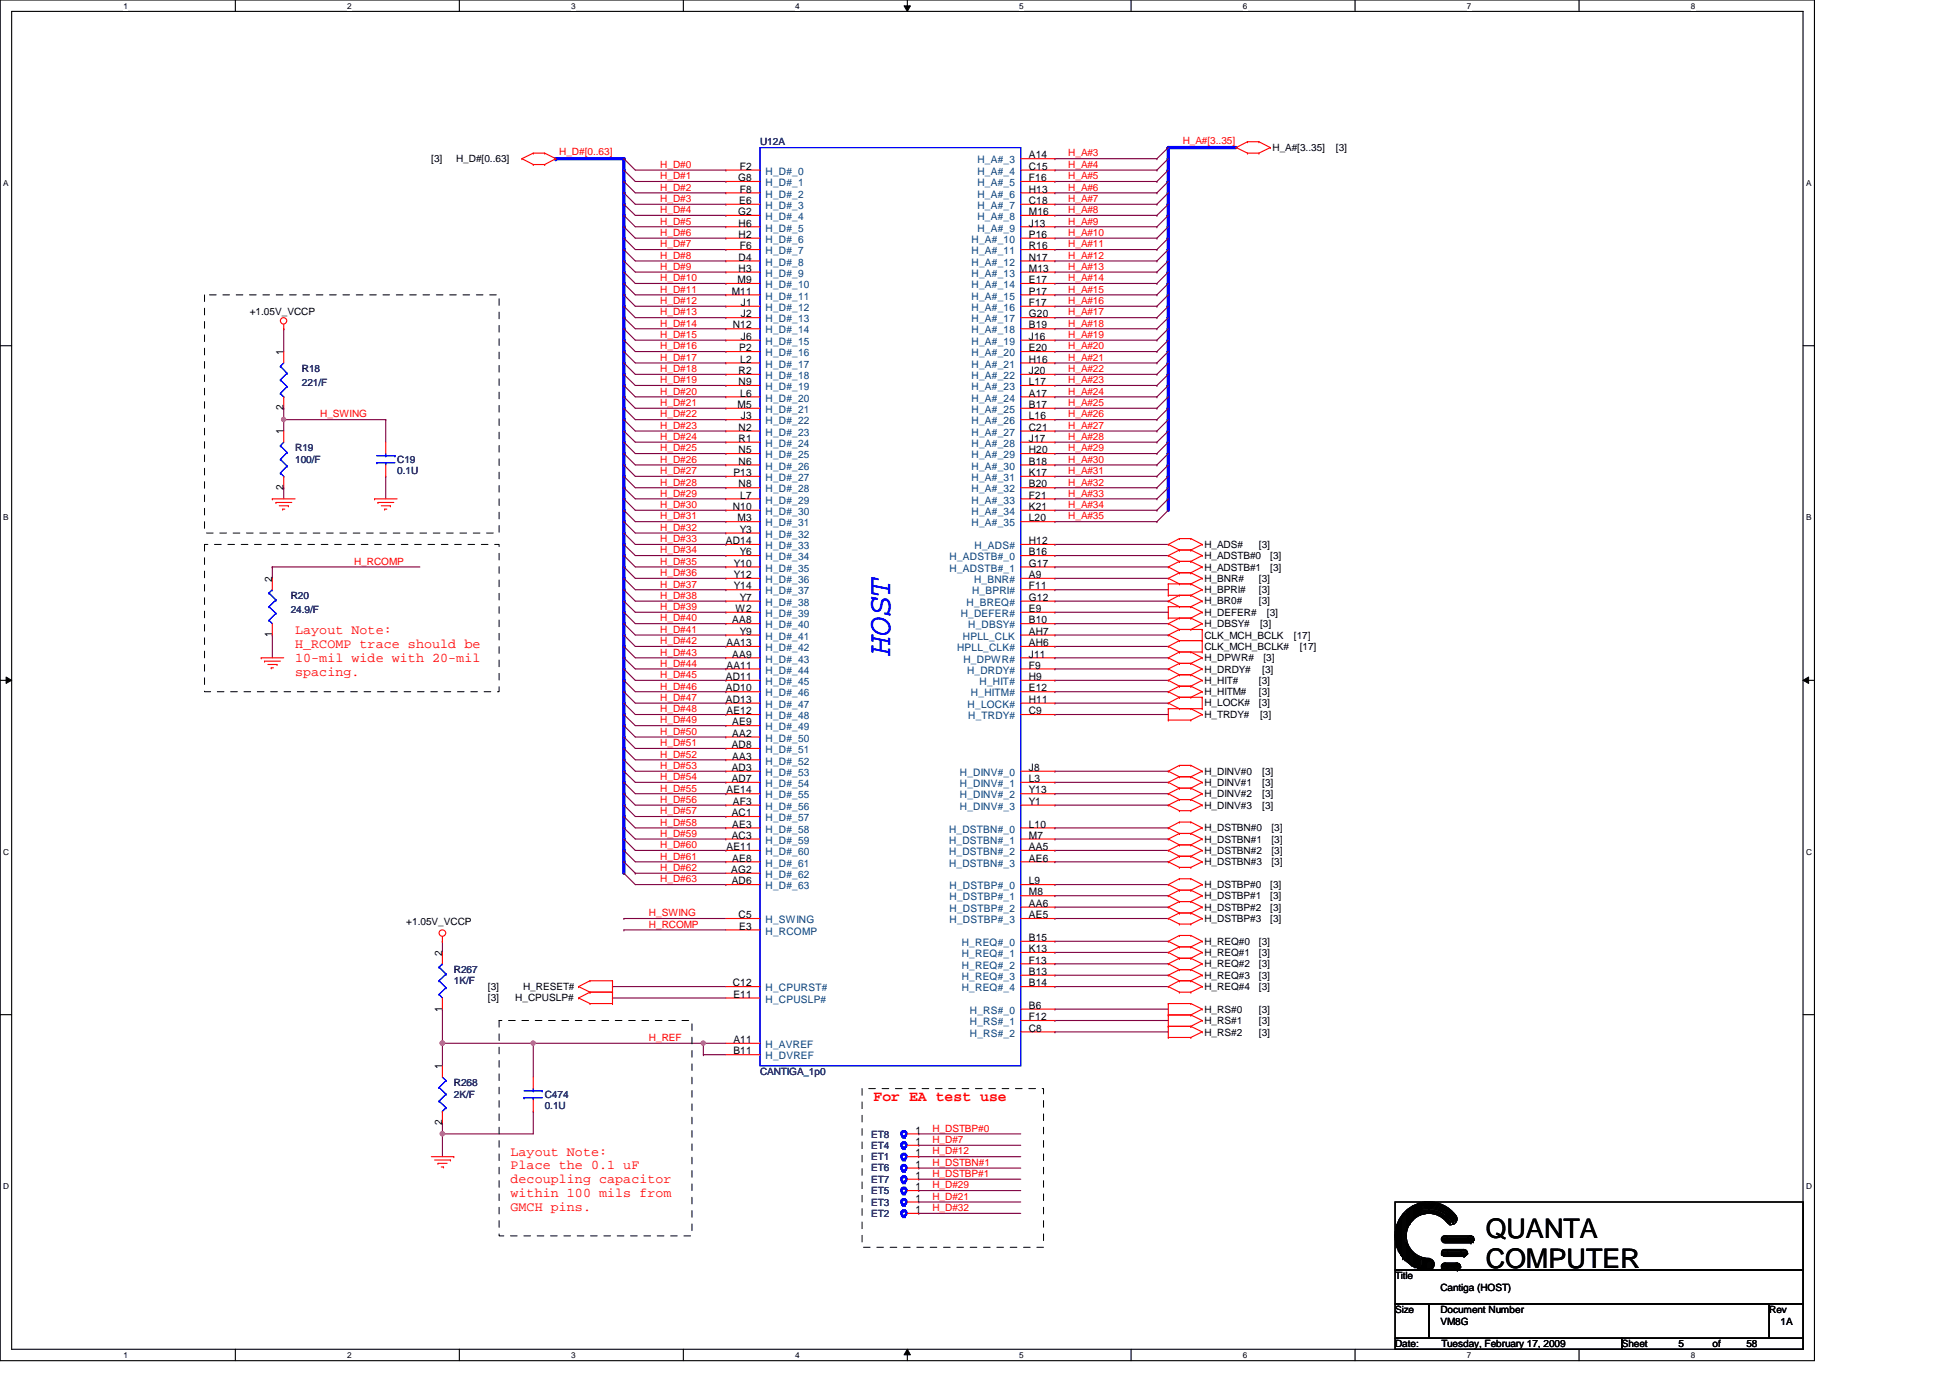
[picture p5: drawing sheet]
<svg xmlns="http://www.w3.org/2000/svg" width="297mm" height="210mm" viewBox="0 0 297 210" stroke-linecap="round" stroke-linejoin="round" font-family="sans-serif">
<defs><g id="words">
<text font-size="5" fill="#00f" x="135.6" y="99.8" transform="rotate(-90 135.6 99.8)">HOST</text>
<g font-size="4.1">
<text x="226.3" y="188.5">QUANTA</text>
<text x="226.3" y="193.2">COMPUTER</text>
</g>
<text font-size="2.2" fill="#f00" x="133.1" y="167.7">For EA test use</text>
<g font-size="2" fill="#f00">
<text x="45" y="96.6">Layout Note:</text>
<text x="45" y="98.7">H_RCOMP trace should be</text>
<text x="45" y="100.8">10-mil wide with 20-mil</text>
<text x="45" y="102.9">spacing.</text>
<text x="77.8" y="176">Layout Note:</text>
<text x="77.8" y="178.1">Place the 0.1 uF</text>
<text x="77.8" y="180.3">decoupling capacitor</text>
<text x="77.8" y="182.4">within 100 mils from</text>
<text x="77.8" y="184.5">GMCH pins.</text>
</g>
<g font-size="1.6">
<text x="112.4" y="27.6">G8</text>
<text x="112.7" y="25.9">F2</text>
<text x="112.7" y="29.3">F8</text>
<text x="156.7" y="24.1">A14</text>
<text x="156.7" y="25.9">C15</text>
<text x="156.7" y="27.6">F16</text>
<text x="156.7" y="29.3">H13</text>
<text x="112.4" y="32.8">G2</text>
<text x="112.5" y="34.5">H6</text>
<text x="112.6" y="31.1">E6</text>
<text x="156.7" y="31.1">C18</text>
<text x="156.7" y="32.8">M16</text>
<text x="156.7" y="34.5">J13</text>
<text x="112.5" y="39.7">D4</text>
<text x="112.5" y="41.4">H3</text>
<text x="112.5" y="36.2">H2</text>
<text x="112.7" y="38">F6</text>
<text x="156.7" y="36.2">P16</text>
<text x="156.7" y="38">R16</text>
<text x="156.7" y="39.7">N17</text>
<text x="156.7" y="41.4">M13</text>
<text x="111.5" y="44.9">M11</text>
<text x="112.3" y="43.1">M9</text>
<text x="112.9" y="46.6">J1</text>
<text x="156.7" y="43.1">E17</text>
<text x="156.7" y="44.9">P17</text>
<text x="156.7" y="46.6">F17</text>
<text x="111.6" y="50">N12</text>
<text x="112.6" y="53.5">P2</text>
<text x="112.9" y="48.3">J2</text>
<text x="112.9" y="51.8">J6</text>
<text x="156.7" y="48.3">G20</text>
<text x="156.7" y="50">B19</text>
<text x="156.7" y="51.8">J16</text>
<text x="156.7" y="53.5">E20</text>
<text x="43.2" y="54.1" transform="rotate(-90 43.2 54.1)">1</text>
<text x="112.5" y="57">R2</text>
<text x="112.5" y="58.7">N9</text>
<text x="112.8" y="55.2">L2</text>
<text x="156.7" y="55.2">H16</text>
<text x="156.7" y="57">J20</text>
<text x="156.7" y="58.7">L17</text>
<text x="43.2" y="62.5" transform="rotate(-90 43.2 62.5)">2</text>
<text x="112.3" y="62.1">M5</text>
<text x="112.5" y="65.6">N2</text>
<text x="112.8" y="60.4">L6</text>
<text x="112.9" y="63.9">J3</text>
<text x="156.7" y="60.4">A17</text>
<text x="156.7" y="62.1">B17</text>
<text x="156.7" y="63.9">L16</text>
<text x="156.7" y="65.6">C21</text>
<text x="43.2" y="66.1" transform="rotate(-90 43.2 66.1)">1</text>
<text x="112.5" y="67.3">R1</text>
<text x="112.5" y="69">N5</text>
<text x="112.5" y="70.8">N6</text>
<text x="156.7" y="67.3">J17</text>
<text x="156.7" y="69">H20</text>
<text x="156.7" y="70.8">B18</text>
<text x="43.2" y="74.6" transform="rotate(-90 43.2 74.6)">2</text>
<text x="111.6" y="77.7">N10</text>
<text x="111.7" y="72.5">P13</text>
<text x="112.5" y="74.3">N8</text>
<text x="112.8" y="75.9">L7</text>
<text x="156.7" y="72.5">K17</text>
<text x="156.7" y="74.3">B20</text>
<text x="156.7" y="75.9">F21</text>
<text x="156.7" y="77.7">K21</text>
<text x="110.6" y="82.9">AD14</text>
<text x="112.3" y="79.4">M3</text>
<text x="112.7" y="81.2">Y3</text>
<text x="156.7" y="82.9">H12</text>
<text x="156.7" y="79.4">L20</text>
<text x="41.4" y="88.6" transform="rotate(-90 41.4 88.6)">2</text>
<text x="111.8" y="86.3">Y10</text>
<text x="111.8" y="88.1">Y12</text>
<text x="111.8" y="89.8">Y14</text>
<text x="112.7" y="84.6">Y6</text>
<text x="156.7" y="84.6">B16</text>
<text x="156.7" y="86.3">G17</text>
<text x="156.7" y="88.1">A9</text>
<text x="156.7" y="89.8">F11</text>
<text x="111.5" y="95">AA8</text>
<text x="112.1" y="93.2">W2</text>
<text x="112.7" y="91.5">Y7</text>
<text x="156.7" y="91.5">G12</text>
<text x="156.7" y="95">B10</text>
<text x="156.7" y="93.2">E9</text>
<text x="41.4" y="97.1" transform="rotate(-90 41.4 97.1)">1</text>
<text x="110.7" y="98.4">AA13</text>
<text x="110.7" y="101.9">AA11</text>
<text x="111.5" y="100.2">AA9</text>
<text x="112.7" y="96.7">Y9</text>
<text x="156.7" y="98.4">AH6</text>
<text x="156.7" y="96.7">AH7</text>
<text x="156.7" y="100.2">J11</text>
<text x="156.7" y="101.9">F9</text>
<text x="110.6" y="103.6">AD11</text>
<text x="110.6" y="105.3">AD10</text>
<text x="110.6" y="107.1">AD13</text>
<text x="156.7" y="103.6">H9</text>
<text x="156.7" y="105.3">E12</text>
<text x="156.7" y="107.1">H11</text>
<text x="110.7" y="108.8">AE12</text>
<text x="111.5" y="114">AD8</text>
<text x="111.5" y="112.2">AA2</text>
<text x="111.5" y="110.5">AE9</text>
<text x="156.7" y="108.8">C9</text>
<text x="111.5" y="117.4">AD3</text>
<text x="111.5" y="119.1">AD7</text>
<text x="111.5" y="115.7">AA3</text>
<text x="156.7" y="117.4">J8</text>
<text x="156.7" y="119.1">L3</text>
<text x="110.7" y="120.9">AE14</text>
<text x="111.5" y="124.3">AC1</text>
<text x="111.6" y="122.6">AF3</text>
<text x="156.7" y="120.9">Y13</text>
<text x="156.7" y="122.6">Y1</text>
<text x="110.7" y="129.5">AE11</text>
<text x="111.5" y="127.8">AC3</text>
<text x="111.5" y="126.1">AE3</text>
<text x="111.5" y="131.2">AE8</text>
<text x="156.7" y="126.1">L10</text>
<text x="156.7" y="127.8">M7</text>
<text x="156.7" y="129.5">AA5</text>
<text x="156.7" y="131.2">AE6</text>
<text x="111.4" y="133">AG2</text>
<text x="111.5" y="134.7">AD6</text>
<text x="156.7" y="134.7">L9</text>
<text x="156.7" y="136.4">M8</text>
<text x="112.5" y="139.9">C5</text>
<text x="112.6" y="141.6">E3</text>
<text x="156.7" y="138.1">AA6</text>
<text x="156.7" y="139.9">AE5</text>
<text x="156.7" y="143.3">B15</text>
<text x="67.3" y="145.6" transform="rotate(-90 67.3 145.6)">2</text>
<text x="156.7" y="146.8">F13</text>
<text x="156.7" y="148.5">B13</text>
<text x="156.7" y="145">K13</text>
<text x="67.3" y="154.1" transform="rotate(-90 67.3 154.1)">1</text>
<text x="111.6" y="150.2">C12</text>
<text x="111.7" y="152">E11</text>
<text x="156.7" y="150.2">B14</text>
<text x="156.7" y="153.7">B6</text>
<text x="156.7" y="155.4">F12</text>
<text x="111.7" y="158.9">A11</text>
<text x="111.7" y="160.6">B11</text>
<text x="156.7" y="157.1">C8</text>
<text x="67.3" y="162.9" transform="rotate(-90 67.3 162.9)">1</text>
<text x="67.3" y="171.4" transform="rotate(-90 67.3 171.4)">2</text>
<text x="139.4" y="172.7">1</text>
<text x="139.4" y="177.9">1</text>
<text x="139.4" y="179.6">1</text>
<text x="139.4" y="176.1">1</text>
<text x="139.4" y="174.4">1</text>
<text x="139.4" y="184.8">1</text>
<text x="139.4" y="181.3">1</text>
<text x="139.4" y="183">1</text>
</g>
<g font-size="1.6" fill="#004080">
<text x="116.6" y="26.6">H_D#_0</text>
<text x="116.6" y="28.4">H_D#_1</text>
<text x="148.9" y="24.9">H_A#_3</text>
<text x="148.9" y="26.6">H_A#_4</text>
<text x="148.9" y="28.4">H_A#_5</text>
<text x="116.6" y="30.1">H_D#_2</text>
<text x="116.6" y="31.8">H_D#_3</text>
<text x="116.6" y="33.5">H_D#_4</text>
<text x="116.6" y="35.3">H_D#_5</text>
<text x="148.9" y="30.1">H_A#_6</text>
<text x="148.9" y="31.8">H_A#_7</text>
<text x="148.9" y="33.5">H_A#_8</text>
<text x="148.9" y="35.3">H_A#_9</text>
<text x="116.6" y="40.5">H_D#_8</text>
<text x="116.6" y="37">H_D#_6</text>
<text x="116.6" y="38.7">H_D#_7</text>
<text x="148" y="37">H_A#_10</text>
<text x="148" y="38.7">H_A#_11</text>
<text x="148" y="40.5">H_A#_12</text>
<text x="116.6" y="43.9">H_D#_10</text>
<text x="116.6" y="42.2">H_D#_9</text>
<text x="116.6" y="45.6">H_D#_11</text>
<text x="116.6" y="47.4">H_D#_12</text>
<text x="148" y="42.2">H_A#_13</text>
<text x="148" y="43.9">H_A#_14</text>
<text x="148" y="45.6">H_A#_15</text>
<text x="148" y="47.4">H_A#_16</text>
<text x="116.6" y="49.1">H_D#_13</text>
<text x="116.6" y="50.8">H_D#_14</text>
<text x="116.6" y="52.5">H_D#_15</text>
<text x="148" y="49.1">H_A#_17</text>
<text x="148" y="50.8">H_A#_18</text>
<text x="148" y="52.5">H_A#_19</text>
<text x="116.6" y="54.3">H_D#_16</text>
<text x="116.6" y="56">H_D#_17</text>
<text x="116.6" y="57.7">H_D#_18</text>
<text x="116.6" y="59.4">H_D#_19</text>
<text x="148" y="54.3">H_A#_20</text>
<text x="148" y="56">H_A#_21</text>
<text x="148" y="57.7">H_A#_22</text>
<text x="148" y="59.4">H_A#_23</text>
<text x="116.6" y="61.2">H_D#_20</text>
<text x="116.6" y="62.9">H_D#_21</text>
<text x="116.6" y="64.6">H_D#_22</text>
<text x="148" y="61.2">H_A#_24</text>
<text x="148" y="62.9">H_A#_25</text>
<text x="148" y="64.6">H_A#_26</text>
<text x="116.6" y="66.4">H_D#_23</text>
<text x="116.6" y="68.1">H_D#_24</text>
<text x="116.6" y="69.8">H_D#_25</text>
<text x="116.6" y="71.5">H_D#_26</text>
<text x="148" y="66.4">H_A#_27</text>
<text x="148" y="68.1">H_A#_28</text>
<text x="148" y="69.8">H_A#_29</text>
<text x="148" y="71.5">H_A#_30</text>
<text x="116.6" y="73.3">H_D#_27</text>
<text x="116.6" y="75">H_D#_28</text>
<text x="116.6" y="76.7">H_D#_29</text>
<text x="148" y="73.3">H_A#_31</text>
<text x="148" y="75">H_A#_32</text>
<text x="148" y="76.7">H_A#_33</text>
<text x="116.6" y="78.4">H_D#_30</text>
<text x="116.6" y="80.2">H_D#_31</text>
<text x="116.6" y="81.9">H_D#_32</text>
<text x="116.6" y="83.7">H_D#_33</text>
<text x="148" y="78.4">H_A#_34</text>
<text x="148" y="80.2">H_A#_35</text>
<text x="148.5" y="83.7">H_ADS#</text>
<text x="116.6" y="85.3">H_D#_34</text>
<text x="116.6" y="87.1">H_D#_35</text>
<text x="116.6" y="88.8">H_D#_36</text>
<text x="144.6" y="85.3">H_ADSTB#_0</text>
<text x="144.6" y="87.1">H_ADSTB#_1</text>
<text x="148.4" y="88.8">H_BNR#</text>
<text x="116.6" y="95.7">H_D#_40</text>
<text x="116.6" y="90.6">H_D#_37</text>
<text x="116.6" y="92.3">H_D#_38</text>
<text x="116.6" y="94">H_D#_39</text>
<text x="146.3" y="94">H_DEFER#</text>
<text x="147.2" y="92.3">H_BREQ#</text>
<text x="147.5" y="95.7">H_DBSY#</text>
<text x="148.1" y="90.6">H_BPRI#</text>
<text x="116.6" y="97.5">H_D#_41</text>
<text x="116.6" y="99.2">H_D#_42</text>
<text x="116.6" y="100.9">H_D#_43</text>
<text x="145.8" y="99.2">HPLL_CLK#</text>
<text x="146.7" y="97.5">HPLL_CLK</text>
<text x="146.8" y="100.9">H_DPWR#</text>
<text x="116.6" y="102.6">H_D#_44</text>
<text x="116.6" y="104.4">H_D#_45</text>
<text x="116.6" y="106.1">H_D#_46</text>
<text x="116.6" y="107.8">H_D#_47</text>
<text x="147.3" y="102.6">H_DRDY#</text>
<text x="147.4" y="107.8">H_LOCK#</text>
<text x="147.9" y="106.1">H_HITM#</text>
<text x="149.2" y="104.4">H_HIT#</text>
<text x="116.6" y="113">H_D#_50</text>
<text x="116.6" y="109.6">H_D#_48</text>
<text x="116.6" y="111.3">H_D#_49</text>
<text x="147.5" y="109.6">H_TRDY#</text>
<text x="116.6" y="114.7">H_D#_51</text>
<text x="116.6" y="116.5">H_D#_52</text>
<text x="116.6" y="118.2">H_D#_53</text>
<text x="116.6" y="119.9">H_D#_54</text>
<text x="146.2" y="118.2">H_DINV#_0</text>
<text x="146.2" y="119.9">H_DINV#_1</text>
<text x="116.6" y="121.6">H_D#_55</text>
<text x="116.6" y="123.4">H_D#_56</text>
<text x="116.6" y="125.1">H_D#_57</text>
<text x="146.2" y="121.6">H_DINV#_2</text>
<text x="146.2" y="123.4">H_DINV#_3</text>
<text x="116.6" y="130.3">H_D#_60</text>
<text x="116.6" y="126.8">H_D#_58</text>
<text x="116.6" y="128.5">H_D#_59</text>
<text x="116.6" y="132">H_D#_61</text>
<text x="144.6" y="126.8">H_DSTBN#_0</text>
<text x="144.6" y="128.5">H_DSTBN#_1</text>
<text x="144.6" y="130.3">H_DSTBN#_2</text>
<text x="144.6" y="132">H_DSTBN#_3</text>
<text x="116.6" y="133.7">H_D#_62</text>
<text x="116.6" y="135.5">H_D#_63</text>
<text x="144.6" y="135.5">H_DSTBP#_0</text>
<text x="144.6" y="137.2">H_DSTBP#_1</text>
<text x="116.6" y="140.6">H_SWING</text>
<text x="116.6" y="142.4">H_RCOMP</text>
<text x="144.6" y="138.9">H_DSTBP#_2</text>
<text x="144.6" y="140.6">H_DSTBP#_3</text>
<text x="146.5" y="147.5">H_REQ#_2</text>
<text x="146.5" y="149.3">H_REQ#_3</text>
<text x="146.5" y="144.1">H_REQ#_0</text>
<text x="146.5" y="145.8">H_REQ#_1</text>
<text x="116.6" y="151">H_CPURST#</text>
<text x="116.6" y="152.7">H_CPUSLP#</text>
<text x="146.5" y="151">H_REQ#_4</text>
<text x="147.7" y="154.4">H_RS#_0</text>
<text x="116.6" y="159.6">H_AVREF</text>
<text x="116.6" y="161.4">H_DVREF</text>
<text x="147.7" y="156.2">H_RS#_1</text>
<text x="147.7" y="157.9">H_RS#_2</text>
</g>
<g font-size="1.5" fill="#f00">
<text x="85.2" y="23.7">H_D#[0..63]</text>
<text x="162.7" y="23.8">H_A#3</text>
<text x="180.2" y="22">H_A#[3..35]</text>
<text x="100.6" y="25.6">H_D#0</text>
<text x="100.6" y="29">H_D#2</text>
<text x="100.6" y="27.3">H_D#1</text>
<text x="162.7" y="29">H_A#6</text>
<text x="162.7" y="27.3">H_A#5</text>
<text x="162.7" y="25.6">H_A#4</text>
<text x="100.6" y="30.8">H_D#3</text>
<text x="100.6" y="34.2">H_D#5</text>
<text x="100.6" y="35.9">H_D#6</text>
<text x="100.6" y="32.5">H_D#4</text>
<text x="162.7" y="32.5">H_A#8</text>
<text x="162.7" y="34.2">H_A#9</text>
<text x="162.7" y="30.8">H_A#7</text>
<text x="162.7" y="35.9">H_A#10</text>
<text x="100.6" y="39.4">H_D#8</text>
<text x="100.6" y="37.7">H_D#7</text>
<text x="100.6" y="41.1">H_D#9</text>
<text x="162.7" y="37.7">H_A#11</text>
<text x="162.7" y="41.1">H_A#13</text>
<text x="162.7" y="39.4">H_A#12</text>
<text x="100.6" y="42.8">H_D#10</text>
<text x="100.6" y="46.3">H_D#12</text>
<text x="100.6" y="44.6">H_D#11</text>
<text x="162.7" y="42.8">H_A#14</text>
<text x="162.7" y="46.3">H_A#16</text>
<text x="162.7" y="44.6">H_A#15</text>
<text x="100.6" y="48">H_D#13</text>
<text x="100.6" y="49.7">H_D#14</text>
<text x="100.6" y="51.5">H_D#15</text>
<text x="100.6" y="53.2">H_D#16</text>
<text x="162.7" y="48">H_A#17</text>
<text x="162.7" y="53.2">H_A#20</text>
<text x="162.7" y="49.7">H_A#18</text>
<text x="162.7" y="51.5">H_A#19</text>
<text x="100.6" y="58.4">H_D#19</text>
<text x="100.6" y="54.9">H_D#17</text>
<text x="100.6" y="56.7">H_D#18</text>
<text x="162.7" y="58.4">H_A#23</text>
<text x="162.7" y="56.7">H_A#22</text>
<text x="162.7" y="54.9">H_A#21</text>
<text x="48.8" y="63.6">H_SWING</text>
<text x="100.6" y="63.6">H_D#22</text>
<text x="100.6" y="65.3">H_D#23</text>
<text x="100.6" y="60.1">H_D#20</text>
<text x="100.6" y="61.8">H_D#21</text>
<text x="162.7" y="61.8">H_A#25</text>
<text x="162.7" y="63.6">H_A#26</text>
<text x="162.7" y="65.3">H_A#27</text>
<text x="162.7" y="60.1">H_A#24</text>
<text x="100.6" y="70.5">H_D#26</text>
<text x="100.6" y="68.7">H_D#25</text>
<text x="100.6" y="67">H_D#24</text>
<text x="162.7" y="67">H_A#28</text>
<text x="162.7" y="68.7">H_A#29</text>
<text x="162.7" y="70.5">H_A#30</text>
<text x="100.6" y="75.6">H_D#29</text>
<text x="100.6" y="74">H_D#28</text>
<text x="100.6" y="77.4">H_D#30</text>
<text x="100.6" y="72.2">H_D#27</text>
<text x="162.7" y="72.2">H_A#31</text>
<text x="162.7" y="74">H_A#32</text>
<text x="162.7" y="75.6">H_A#33</text>
<text x="162.7" y="77.4">H_A#34</text>
<text x="100.6" y="79.1">H_D#31</text>
<text x="100.6" y="82.6">H_D#33</text>
<text x="100.6" y="80.9">H_D#32</text>
<text x="162.7" y="79.1">H_A#35</text>
<text x="53.9" y="86">H_RCOMP</text>
<text x="100.6" y="86">H_D#35</text>
<text x="100.6" y="89.5">H_D#37</text>
<text x="100.6" y="84.3">H_D#34</text>
<text x="100.6" y="87.8">H_D#36</text>
<text x="100.6" y="91.2">H_D#38</text>
<text x="100.6" y="92.9">H_D#39</text>
<text x="100.6" y="94.7">H_D#40</text>
<text x="100.6" y="99.9">H_D#43</text>
<text x="100.6" y="101.6">H_D#44</text>
<text x="100.6" y="98.1">H_D#42</text>
<text x="100.6" y="96.4">H_D#41</text>
<text x="100.6" y="106.8">H_D#47</text>
<text x="100.6" y="105">H_D#46</text>
<text x="100.6" y="103.3">H_D#45</text>
<text x="100.6" y="111.9">H_D#50</text>
<text x="100.6" y="113.7">H_D#51</text>
<text x="100.6" y="108.5">H_D#48</text>
<text x="100.6" y="110.2">H_D#49</text>
<text x="100.6" y="117.1">H_D#53</text>
<text x="100.6" y="115.4">H_D#52</text>
<text x="100.6" y="118.8">H_D#54</text>
<text x="100.6" y="125.8">H_D#58</text>
<text x="100.6" y="122.3">H_D#56</text>
<text x="100.6" y="124">H_D#57</text>
<text x="100.6" y="120.6">H_D#55</text>
<text x="100.6" y="130.9">H_D#61</text>
<text x="100.6" y="127.5">H_D#59</text>
<text x="100.6" y="129.2">H_D#60</text>
<text x="100.6" y="134.4">H_D#63</text>
<text x="100.6" y="132.7">H_D#62</text>
<text x="98.8" y="141.3">H_RCOMP</text>
<text x="98.8" y="139.6">H_SWING</text>
<text x="98.8" y="158.6">H_REF</text>
<text x="142" y="172.4">H_DSTBP#0</text>
<text x="142" y="177.6">H_DSTBN#1</text>
<text x="142" y="179.3">H_DSTBP#1</text>
<text x="142" y="174.1">H_D#7</text>
<text x="142" y="175.9">H_D#12</text>
<text x="142" y="181">H_D#29</text>
<text x="142" y="182.8">H_D#21</text>
<text x="142" y="184.5">H_D#32</text>
</g>
<g font-size="1.5" fill="#000080">
<text x="115.8" y="22.1">U12A</text>
<text x="46" y="56.7">R18</text>
<text x="46" y="58.8">221/F</text>
<text x="45" y="68.7">R19</text>
<text x="45" y="70.5">100/F</text>
<text x="60.5" y="70.5">C19</text>
<text x="60.5" y="72.2">0.1U</text>
<text x="44.3" y="91.2">R20</text>
<text x="44.3" y="93.3">24.9/F</text>
<text x="69.1" y="148.2">R267</text>
<text x="69.1" y="149.9">1K/F</text>
<text x="69.1" y="165.5">R268</text>
<text x="69.1" y="167.2">2K/F</text>
<text x="83" y="167.2">C474</text>
<text x="115.8" y="163.7">CANTIGA_1p0</text>
<text x="83" y="169">0.1U</text>
<text x="132.7" y="173.3">ET8</text>
<text x="132.7" y="178.4">ET6</text>
<text x="132.7" y="176.7">ET1</text>
<text x="132.7" y="175">ET4</text>
<text x="132.7" y="180.2">ET7</text>
<text x="132.7" y="185.3">ET2</text>
<text x="132.7" y="181.9">ET5</text>
<text x="132.7" y="183.6">ET3</text>
</g>
<g font-size="1.5">
<text x="193.8" y="23">H_A#[3..35]</text>
<text x="203.5" y="23">[3]</text>
<text x="65.7" y="24.7">[3]</text>
<text x="69.5" y="24.7">H_D#[0..63]</text>
<text x="38.1" y="48">+1.05V_VCCP</text>
<text x="183.5" y="83.4">H_ADS#</text>
<text x="191.8" y="83.4">[3]</text>
<text x="183.5" y="88.6">H_BNR#</text>
<text x="183.5" y="85.2">H_ADSTB#0</text>
<text x="183.5" y="86.9">H_ADSTB#1</text>
<text x="191.8" y="88.6">[3]</text>
<text x="193.5" y="85.2">[3]</text>
<text x="193.5" y="86.9">[3]</text>
<text x="183.5" y="95.5">H_DBSY#</text>
<text x="183.5" y="93.8">H_DEFER#</text>
<text x="183.5" y="90.3">H_BPRI#</text>
<text x="183.5" y="92.1">H_BR0#</text>
<text x="191.8" y="92.1">[3]</text>
<text x="191.8" y="90.3">[3]</text>
<text x="191.9" y="95.5">[3]</text>
<text x="193" y="93.8">[3]</text>
<text x="183.5" y="97.3">CLK_MCH_BCLK</text>
<text x="183.5" y="99">CLK_MCH_BCLK#</text>
<text x="183.5" y="100.7">H_DPWR#</text>
<text x="192.4" y="100.7">[3]</text>
<text x="197.1" y="97.3">[17]</text>
<text x="198" y="99">[17]</text>
<text x="183.5" y="102.4">H_DRDY#</text>
<text x="183.5" y="105.9">H_HITM#</text>
<text x="183.5" y="104.2">H_HIT#</text>
<text x="183.5" y="107.6">H_LOCK#</text>
<text x="191.8" y="105.9">[3]</text>
<text x="191.8" y="104.2">[3]</text>
<text x="191.8" y="107.6">[3]</text>
<text x="192.3" y="102.4">[3]</text>
<text x="183.5" y="109.3">H_TRDY#</text>
<text x="191.9" y="109.3">[3]</text>
<text x="183.5" y="119.7">H_DINV#1</text>
<text x="183.5" y="118">H_DINV#0</text>
<text x="192.3" y="119.7">[3]</text>
<text x="192.3" y="118">[3]</text>
<text x="183.5" y="121.5">H_DINV#2</text>
<text x="183.5" y="123.2">H_DINV#3</text>
<text x="192.3" y="121.5">[3]</text>
<text x="192.3" y="123.2">[3]</text>
<text x="183.5" y="131.8">H_DSTBN#3</text>
<text x="183.5" y="130.1">H_DSTBN#2</text>
<text x="183.5" y="128.4">H_DSTBN#1</text>
<text x="183.5" y="126.6">H_DSTBN#0</text>
<text x="193.7" y="131.8">[3]</text>
<text x="193.7" y="130.1">[3]</text>
<text x="193.7" y="128.4">[3]</text>
<text x="193.7" y="126.6">[3]</text>
<text x="183.5" y="137">H_DSTBP#1</text>
<text x="183.5" y="135.3">H_DSTBP#0</text>
<text x="193.5" y="137">[3]</text>
<text x="193.5" y="135.3">[3]</text>
<text x="61.9" y="141">+1.05V_VCCP</text>
<text x="183.5" y="140.5">H_DSTBP#3</text>
<text x="183.5" y="138.7">H_DSTBP#2</text>
<text x="183.5" y="143.9">H_REQ#0</text>
<text x="191.8" y="143.9">[3]</text>
<text x="193.5" y="140.5">[3]</text>
<text x="193.5" y="138.7">[3]</text>
<text x="183.5" y="149.1">H_REQ#3</text>
<text x="183.5" y="147.4">H_REQ#2</text>
<text x="183.5" y="145.6">H_REQ#1</text>
<text x="191.8" y="149.1">[3]</text>
<text x="191.8" y="147.4">[3]</text>
<text x="191.8" y="145.6">[3]</text>
<text x="74.3" y="152.5">[3]</text>
<text x="74.3" y="150.8">[3]</text>
<text x="78.5" y="152.5">H_CPUSLP#</text>
<text x="79.7" y="150.8">H_RESET#</text>
<text x="183.5" y="150.8">H_REQ#4</text>
<text x="183.5" y="154.3">H_RS#0</text>
<text x="183.5" y="156">H_RS#1</text>
<text x="191.8" y="154.3">[3]</text>
<text x="191.8" y="156">[3]</text>
<text x="191.8" y="150.8">[3]</text>
<text x="183.5" y="157.7">H_RS#2</text>
<text x="191.8" y="157.7">[3]</text>
<text x="212.5" y="194.9">Title</text>
<text x="219.4" y="196.6">Cantiga (HOST)</text>
<text x="212.5" y="200">Size</text>
<text x="219.4" y="200">Document Number</text>
<text x="219.4" y="201.8">VM8G</text>
<text x="269.5" y="200">Rev</text>
<text x="271.2" y="201.8">1A</text>
<text x="212.5" y="205.2">Date:</text>
<text x="219.6" y="205.2">Tuesday, February 17, 2009</text>
<text x="247.1" y="205.2">Sheet</text>
<text x="255.7" y="205.2">5</text>
<text x="260.9" y="205.2">of</text>
<text x="266" y="205.2">58</text>
</g>
<g font-size="1.3">
<text x="18.8" y="1.4">1</text>
<text x="52.9" y="1.4">2</text>
<text x="87" y="1.4">3</text>
<text x="121.1" y="1.4">4</text>
<text x="155.2" y="1.4">5</text>
<text x="189.3" y="1.4">6</text>
<text x="223.4" y="1.4">7</text>
<text x="257.6" y="1.4">8</text>
<text x=".5" y="28.3">A</text>
<text x="275.1" y="28.3">A</text>
<text x=".5" y="79.2">B</text>
<text x="275.1" y="79.2">B</text>
<text x=".5" y="130.2">C</text>
<text x="275.1" y="130.2">C</text>
<text x=".5" y="181.1">D</text>
<text x="275.1" y="181.1">D</text>
<text x="18.8" y="206.9">1</text>
<text x="52.9" y="206.9">2</text>
<text x="87" y="206.9">3</text>
<text x="121.1" y="206.9">4</text>
<text x="155.2" y="206.9">5</text>
<text x="189.3" y="206.9">6</text>
<text x="223.4" y="206.9">7</text>
<text x="257.6" y="206.9">8</text>
</g>
</g></defs>
<path d="M0 0h276.4v207.3h-276.4zM1.8 1.7h272.9v203.8h-272.9z" fill="none" stroke="#000" stroke-width=".17"/>
<g fill="#fff">
<path d="M18.8 .2h.7v1.4h-.7z"/>
<path d="M18.8 205.7h.7v1.4h-.7z"/>
</g>
<path d="M35.9 0v1.7M35.9 205.5v1.8" fill="none" stroke="#000" stroke-width=".17"/>
<g fill="#fff">
<path d="M52.9 .2h.6v1.4h-.6z"/>
<path d="M52.9 205.7h.6v1.4h-.6z"/>
</g>
<path d="M70 0v1.7M70 205.5v1.8" fill="none" stroke="#000" stroke-width=".17"/>
<g fill="#fff">
<path d="M87 .2h.7v1.4h-.7z"/>
<path d="M87 205.7h.7v1.4h-.7z"/>
</g>
<path d="M104.1 0v1.7M104.1 205.5v1.8" fill="none" stroke="#000" stroke-width=".17"/>
<g fill="#fff">
<path d="M121.1 .2h.7v1.4h-.7z"/>
<path d="M121.1 205.7h.7v1.4h-.7z"/>
</g>
<path d="M138.2 0v1.7M138.2 205.5v1.8" fill="none" stroke="#000" stroke-width=".17"/>
<path d="M137.7 .9h1l-.5 .8zM138.2 205.5l.5 .9h-1z" fill="#000"/>
<path d="M137.7 .9h1l-.5 .8zM138.2 205.5l.5 .9h-1z" fill="none" stroke="#000" stroke-width=".15"/>
<g fill="#fff">
<path d="M155.2 .2h.7v1.4h-.7z"/>
<path d="M155.2 205.7h.7v1.4h-.7z"/>
</g>
<path d="M172.3 0v1.7M172.3 205.5v1.8" fill="none" stroke="#000" stroke-width=".17"/>
<g fill="#fff">
<path d="M189.3 .2h.7v1.4h-.7z"/>
<path d="M189.3 205.7h.7v1.4h-.7z"/>
</g>
<path d="M206.4 0v1.7M206.4 205.5v1.8" fill="none" stroke="#000" stroke-width=".17"/>
<g fill="#fff">
<path d="M223.4 .2h.7v1.4h-.7z"/>
<path d="M223.4 205.7h.7v1.4h-.7z"/>
</g>
<path d="M240.5 0v1.7M240.5 205.5v1.8" fill="none" stroke="#000" stroke-width=".17"/>
<g fill="#fff">
<path d="M257.6 .2h.6v1.4h-.6z"/>
<path d="M257.6 205.7h.6v1.4h-.6z"/>
<path d="M.5 27.2h.8v1.4h-.8z"/>
<path d="M275.1 27.2h.8v1.4h-.8z"/>
<path d="M.5 78.1h.8v1.4h-.8z"/>
<path d="M275.1 78.1h.8v1.4h-.8z"/>
</g>
<path d="M0 52.7h1.8M274.7 52.7h1.7" fill="none" stroke="#000" stroke-width=".17"/>
<g fill="#fff">
<path d="M.5 129.1h.9v1.4h-.9z"/>
<path d="M275.1 129.1h.9v1.4h-.9z"/>
</g>
<path d="M0 103.6h1.8M274.7 103.6h1.7" fill="none" stroke="#000" stroke-width=".17"/>
<path d="M.9 103.1l.9 .5-.9 .5zM274.7 103.6l.8-.5v1z" fill="#000"/>
<path d="M.9 103.1l.9 .5-.9 .5zM274.7 103.6l.8-.5v1z" fill="none" stroke="#000" stroke-width=".15"/>
<g fill="#fff">
<path d="M.5 180h.9v1.4h-.9z"/>
<path d="M275.1 180h.9v1.4h-.9z"/>
</g>
<path d="M0 154.6h1.8M274.7 154.6h1.7" fill="none" stroke="#000" stroke-width=".17"/>
<path d="M84.7 24.2h10.3" fill="none" stroke="#00f" stroke-width=".51"/>
<circle cx="84.7" cy="24.2" r=".25" fill="#00f"/>
<g fill="none" stroke="#800040" stroke-width=".17">
<path d="M96.8 31.1h13.8M96.8 39.8h13.8M96.8 25.9h13.8M96.8 34.5h13.8M96.8 38h13.8M96.8 36.3h13.8M96.8 32.8h13.8M96.8 29.4h13.8M96.8 27.6h13.8M110.6 31.1h.1M110.6 39.8h.1M110.6 25.9h.1"/>
<path d="M110.6 34.5h.1M110.6 38h.1M110.6 36.3h.1M110.6 32.8h.1M110.6 29.4h.1M110.6 27.6h.1M96.8 48.4h13.8M96.8 43.2h13.8M96.8 46.7h13.8M96.8 44.9h13.8M96.8 50.1h13.8M96.8 51.8h13.8"/>
<path d="M96.8 41.4h13.8M96.8 53.6h13.8M96.8 58.7h13.8M96.8 55.3h13.8M96.8 57h13.8M110.6 48.4h.1M110.6 43.2h.1M110.6 46.7h.1M110.6 44.9h.1M110.6 50.1h.1M110.6 51.8h.1M110.6 41.4h.1"/>
<path d="M110.6 53.6h.1M110.6 58.7h.1M110.6 55.3h.1M110.6 57h.1M96.8 63.9h13.8M96.8 70.8h13.8M96.8 69.1h13.8M96.8 65.7h13.8M96.8 76h13.8M96.8 60.5h13.8M96.8 62.2h13.8M96.8 74.3h13.8"/>
<path d="M96.8 77.7h13.8M96.8 72.6h13.8M96.8 67.4h13.8M96.8 79.5h13.8M110.6 63.9h.1M110.6 70.8h.1M110.6 69.1h.1M110.6 65.7h.1M110.6 76h.1M110.6 60.5h.1M110.6 62.2h.1M110.6 74.3h.1"/>
<path d="M110.6 77.7h.1M110.6 72.6h.1M110.6 67.4h.1M110.6 79.5h.1M96.8 86.4h13.8M96.8 89.8h13.8M96.8 91.6h13.8M96.8 82.9h13.8M96.8 93.3h13.8M96.8 98.5h13.8M96.8 84.6h13.8M96.8 81.2h13.8"/>
<path d="M96.8 95h13.8M96.8 88.1h13.8M96.8 96.7h13.8M110.6 86.4h.1M110.6 89.8h.1M110.6 91.6h.1M110.6 82.9h.1M110.6 93.3h.1M110.6 98.5h.1M110.6 84.6h.1M110.6 81.2h.1M110.6 95h.1"/>
<path d="M110.6 88.1h.1M110.6 96.7h.1M96.8 100.2h13.8M96.8 101.9h13.8M96.8 107.1h13.8M96.8 105.4h13.8M96.8 103.6h13.8M96.8 112.3h13.8M96.8 117.5h13.8M96.8 114h13.8M96.8 115.7h13.8M96.8 108.8h13.8"/>
<path d="M96.8 119.2h13.8M96.8 110.5h13.8M110.6 100.2h.1M110.6 101.9h.1M110.6 107.1h.1M110.6 105.4h.1M110.6 103.6h.1M110.6 112.3h.1M110.6 117.5h.1M110.6 114h.1M110.6 115.7h.1M110.6 108.8h.1"/>
<path d="M110.6 119.2h.1M110.6 110.5h.1M96.8 126.1h13.8M96.8 122.6h13.8M96.8 131.3h13.8M96.8 124.4h13.8M96.8 127.8h13.8M96.8 120.9h13.8M96.8 134.7h13.8M96.8 129.5h13.8M110.6 126.1h.1M110.6 122.6h.1"/>
<path d="M110.6 131.3h.1M110.6 124.4h.1M110.6 127.8h.1M110.6 120.9h.1M110.6 134.7h.1M110.6 129.5h.1"/>
</g>
<path d="M178 22.5h10.3" fill="none" stroke="#00f" stroke-width=".51"/>
<circle cx="178" cy="22.5" r=".25" fill="#00f"/>
<g fill="none" stroke="#800040" stroke-width=".17">
<path d="M160.7 38h.1M160.7 32.8h.1M160.7 29.4h.1M160.7 34.5h.1M160.7 27.6h.1M160.7 24.2h.1M160.7 25.9h.1M160.7 31.1h.1M160.7 36.3h.1M160.7 39.8h.1M160.7 38h15.5M160.7 32.8h15.5"/>
<path d="M160.7 29.4h15.5M160.7 34.5h15.5M160.7 27.6h15.5M160.7 24.2h15.5M160.7 25.9h15.5M160.7 31.1h15.5M160.7 36.3h15.5M160.7 39.8h15.5M160.7 58.7h.1M160.7 48.4h.1M160.7 57h.1M160.7 53.6h.1"/>
<path d="M160.7 50.1h.1M160.7 55.3h.1M160.7 51.8h.1M160.7 43.2h.1M160.7 46.7h.1M160.7 41.4h.1M160.7 44.9h.1M160.7 58.7h15.5M160.7 48.4h15.5M160.7 57h15.5M160.7 53.6h15.5M160.7 50.1h15.5"/>
<path d="M160.7 55.3h15.5M160.7 51.8h15.5M160.7 43.2h15.5M160.7 46.7h15.5M160.7 41.4h15.5M160.7 44.9h15.5M160.7 67.4h.1M160.7 62.2h.1M160.7 63.9h.1M160.7 69.1h.1M160.7 70.8h.1M160.7 65.7h.1"/>
<path d="M160.7 60.5h.1M160.7 72.6h.1M160.7 74.3h.1M160.7 76h.1M160.7 77.7h.1M160.7 79.5h.1M160.7 67.4h15.5M160.7 62.2h15.5M160.7 63.9h15.5M160.7 69.1h15.5M160.7 70.8h15.5M160.7 65.7h15.5"/>
<path d="M160.7 60.5h15.5M160.7 72.6h15.5M160.7 74.3h15.5M160.7 76h15.5M160.7 77.7h15.5M160.7 79.5h15.5M160.7 95h.1M160.7 93.3h.1M160.7 88.1h.1M160.7 89.8h.1M160.7 91.6h.1M160.7 84.6h.1"/>
<path d="M160.7 86.4h.1M160.7 82.9h.1M160.7 96.7h.1M160.7 98.5h.1M160.7 95h17.3M160.7 93.3h17.3M160.7 88.1h17.3M160.7 89.8h17.3M160.7 91.6h17.3M160.7 84.6h17.3M160.7 86.4h17.3M160.7 82.9h17.3"/>
<path d="M160.7 96.7h17.3M160.7 98.5h17.3M160.7 100.2h.1M160.7 101.9h.1M160.7 105.4h.1M160.7 103.6h.1M160.7 107.1h.1M160.7 108.8h.1M160.7 119.2h.1M160.7 117.5h.1M160.7 100.2h17.3M160.7 101.9h17.3"/>
<path d="M160.7 105.4h17.3M160.7 103.6h17.3M160.7 107.1h17.3M160.7 108.8h17.3M160.7 119.2h17.3M160.7 117.5h17.3M95 139.9h.1M95 139.9h15.6M160.7 122.6h.1M160.7 120.9h.1M160.7 131.3h.1M160.7 129.5h.1"/>
<path d="M160.7 127.8h.1M160.7 126.1h.1M160.7 139.9h.1M160.7 138.2h.1M160.7 136.4h.1M160.7 134.7h.1M160.7 139.9h17.3M160.7 122.6h17.3M160.7 120.9h17.3M160.7 131.3h17.3M160.7 129.5h17.3M160.7 127.8h17.3"/>
<path d="M160.7 126.1h17.3M160.7 138.2h17.3M160.7 136.4h17.3M160.7 134.7h17.3M67.4 158.9h.1M67.4 158.9v3.4M93.3 152h.1M93.3 152h17.3M95 141.6h.1M95 141.6h15.6M160.7 146.8h.1M160.7 145.1h.1"/>
<path d="M160.7 143.4h.1M160.7 148.5h.1M160.7 150.3h.1M160.7 155.4h.1M160.7 157.2h.1M160.7 153.7h.1M160.7 146.8h17.3M160.7 145.1h17.3M160.7 143.4h17.3M160.7 148.5h17.3M160.7 150.3h17.3M160.7 155.4h17.3"/>
<path d="M160.7 157.2h17.3M160.7 153.7h17.3"/>
</g>
<circle cx="67.4" cy="158.9" r=".33" fill="#f0f"/>
<circle cx="67.4" cy="158.9" r=".33" fill="none" stroke="#f0f" stroke-width=".17"/>
<path d="M67.4 172.7h.1M67.4 172.7v3.5M67.4 172.7h13.8" fill="none" stroke="#800040" stroke-width=".17"/>
<circle cx="67.4" cy="172.7" r=".33" fill="#f0f"/>
<circle cx="67.4" cy="172.7" r=".33" fill="none" stroke="#f0f" stroke-width=".17"/>
<path d="M107.1 158.9h.1M107.1 158.9h3.5M81.2 169.3h.1M81.2 169.3v3.4" fill="none" stroke="#800040" stroke-width=".17"/>
<circle cx="107.1" cy="158.9" r=".32" fill="#f0f"/>
<circle cx="107.1" cy="158.9" r=".32" fill="none" stroke="#f0f" stroke-width=".17"/>
<path d="M67.4 153.7h.1M67.4 143.4h.1M67.4 158.9h.1M67.4 143.4v1.7M67.4 153.7v5.2M67.4 158.9h13.8M81.2 158.9h.1M81.2 158.9v5.2" fill="none" stroke="#800040" stroke-width=".17"/>
<circle cx="67.4" cy="158.9" r=".33" fill="#f0f"/>
<circle cx="67.4" cy="158.9" r=".33" fill="none" stroke="#f0f" stroke-width=".17"/>
<path d="M81.2 158.9h.1M81.2 158.9h25.9M107.1 158.9h.1M107.1 158.9v1.8M67.4 171h.1M67.4 171v1.7M107.1 160.7h.1M107.1 160.7h3.5" fill="none" stroke="#800040" stroke-width=".17"/>
<circle cx="81.2" cy="158.9" r=".32" fill="#f0f"/>
<circle cx="81.2" cy="158.9" r=".32" fill="none" stroke="#f0f" stroke-width=".17"/>
<path d="M43.2 62.2h.1M43.2 63.9h.1M43.2 62.2v3.5M58.8 72.6h.1M58.8 63.9h.1M58.8 63.9v3.5M58.8 72.6v3.4M41.5 96.7h.1M41.5 86.4h.1M41.5 86.4v1.7M41.5 96.7v3.5M41.5 86.4h22.5" fill="none" stroke="#800040" stroke-width=".17"/>
<circle cx="43.2" cy="63.9" r=".32" fill="#f0f"/>
<circle cx="43.2" cy="63.9" r=".32" fill="none" stroke="#f0f" stroke-width=".17"/>
<path d="M43.2 50.1h.1M43.2 50.1v3.5M43.2 63.9h.1M43.2 74.3h.1M43.2 63.9h15.6M43.2 74.3v1.7" fill="none" stroke="#800040" stroke-width=".17"/>
<path d="M95 95v1.7" fill="none" stroke="#00f" stroke-width=".51"/>
<circle cx="95" cy="95" r=".25" fill="#00f"/>
<path d="M178 62.2v1.7" fill="none" stroke="#00f" stroke-width=".51"/>
<circle cx="178" cy="62.2" r=".25" fill="#00f"/>
<path d="M95 34.5v1.8" fill="none" stroke="#00f" stroke-width=".51"/>
<circle cx="95" cy="34.5" r=".25" fill="#00f"/>
<path d="M178 76v1.7" fill="none" stroke="#00f" stroke-width=".51"/>
<circle cx="178" cy="76" r=".25" fill="#00f"/>
<path d="M95 74.3v1.7" fill="none" stroke="#00f" stroke-width=".51"/>
<circle cx="95" cy="74.3" r=".25" fill="#00f"/>
<path d="M95 117.5v1.7" fill="none" stroke="#00f" stroke-width=".51"/>
<circle cx="95" cy="117.5" r=".25" fill="#00f"/>
<path d="M95 131.3v1.7" fill="none" stroke="#00f" stroke-width=".51"/>
<circle cx="95" cy="131.3" r=".25" fill="#00f"/>
<path d="M95 108.8v1.7" fill="none" stroke="#00f" stroke-width=".51"/>
<circle cx="95" cy="108.8" r=".25" fill="#00f"/>
<path d="M95 88.1v1.7" fill="none" stroke="#00f" stroke-width=".51"/>
<circle cx="95" cy="88.1" r=".25" fill="#00f"/>
<path d="M95 63.9v1.8" fill="none" stroke="#00f" stroke-width=".51"/>
<circle cx="95" cy="63.9" r=".25" fill="#00f"/>
<path d="M178 53.6v1.7" fill="none" stroke="#00f" stroke-width=".51"/>
<circle cx="178" cy="53.6" r=".25" fill="#00f"/>
<path d="M96.8 133h.1M96.8 133h13.8M93.3 150.3h.1M93.3 150.3h17.3" fill="none" stroke="#800040" stroke-width=".17"/>
<path d="M95 24.2v1.7" fill="none" stroke="#00f" stroke-width=".51"/>
<circle cx="95" cy="24.2" r=".25" fill="#00f"/>
<path d="M95 27.6v1.8" fill="none" stroke="#00f" stroke-width=".51"/>
<circle cx="95" cy="27.6" r=".25" fill="#00f"/>
<path d="M95 25.9v1.7" fill="none" stroke="#00f" stroke-width=".51"/>
<circle cx="95" cy="25.9" r=".25" fill="#00f"/>
<path d="M95 31.1v1.7" fill="none" stroke="#00f" stroke-width=".51"/>
<circle cx="95" cy="31.1" r=".25" fill="#00f"/>
<path d="M95 29.4v1.7" fill="none" stroke="#00f" stroke-width=".51"/>
<circle cx="95" cy="29.4" r=".25" fill="#00f"/>
<path d="M95 32.8v1.7" fill="none" stroke="#00f" stroke-width=".51"/>
<circle cx="95" cy="32.8" r=".25" fill="#00f"/>
<path d="M95 44.9v1.8" fill="none" stroke="#00f" stroke-width=".51"/>
<circle cx="95" cy="44.9" r=".25" fill="#00f"/>
<path d="M95 36.3v1.7" fill="none" stroke="#00f" stroke-width=".51"/>
<circle cx="95" cy="36.3" r=".25" fill="#00f"/>
<path d="M95 39.8v1.6" fill="none" stroke="#00f" stroke-width=".51"/>
<circle cx="95" cy="39.8" r=".25" fill="#00f"/>
<path d="M95 38v1.8" fill="none" stroke="#00f" stroke-width=".51"/>
<circle cx="95" cy="38" r=".25" fill="#00f"/>
<path d="M95 43.2v1.7" fill="none" stroke="#00f" stroke-width=".51"/>
<circle cx="95" cy="43.2" r=".25" fill="#00f"/>
<path d="M95 41.4v1.8" fill="none" stroke="#00f" stroke-width=".51"/>
<circle cx="95" cy="41.4" r=".25" fill="#00f"/>
<path d="M95 48.4v1.7" fill="none" stroke="#00f" stroke-width=".51"/>
<circle cx="95" cy="48.4" r=".25" fill="#00f"/>
<path d="M95 46.7v1.7" fill="none" stroke="#00f" stroke-width=".51"/>
<circle cx="95" cy="46.7" r=".25" fill="#00f"/>
<path d="M95 50.1v1.7" fill="none" stroke="#00f" stroke-width=".51"/>
<circle cx="95" cy="50.1" r=".25" fill="#00f"/>
<path d="M95 53.6v1.7" fill="none" stroke="#00f" stroke-width=".51"/>
<circle cx="95" cy="53.6" r=".25" fill="#00f"/>
<path d="M95 51.8v1.8" fill="none" stroke="#00f" stroke-width=".51"/>
<circle cx="95" cy="51.8" r=".25" fill="#00f"/>
<path d="M95 57v1.7" fill="none" stroke="#00f" stroke-width=".51"/>
<circle cx="95" cy="57" r=".25" fill="#00f"/>
<path d="M95 55.3v1.7" fill="none" stroke="#00f" stroke-width=".51"/>
<circle cx="95" cy="55.3" r=".25" fill="#00f"/>
<path d="M95 60.5v1.7" fill="none" stroke="#00f" stroke-width=".51"/>
<circle cx="95" cy="60.5" r=".25" fill="#00f"/>
<path d="M95 58.7v1.8" fill="none" stroke="#00f" stroke-width=".51"/>
<circle cx="95" cy="58.7" r=".25" fill="#00f"/>
<path d="M95 62.2v1.7" fill="none" stroke="#00f" stroke-width=".51"/>
<circle cx="95" cy="62.2" r=".25" fill="#00f"/>
<path d="M95 65.7v1.7" fill="none" stroke="#00f" stroke-width=".51"/>
<circle cx="95" cy="65.7" r=".25" fill="#00f"/>
<path d="M95 69.1v1.7" fill="none" stroke="#00f" stroke-width=".51"/>
<circle cx="95" cy="69.1" r=".25" fill="#00f"/>
<path d="M95 67.4v1.7" fill="none" stroke="#00f" stroke-width=".51"/>
<circle cx="95" cy="67.4" r=".25" fill="#00f"/>
<path d="M95 72.6v1.7" fill="none" stroke="#00f" stroke-width=".51"/>
<circle cx="95" cy="72.6" r=".25" fill="#00f"/>
<path d="M95 70.8v1.8" fill="none" stroke="#00f" stroke-width=".51"/>
<circle cx="95" cy="70.8" r=".25" fill="#00f"/>
<path d="M95 124.4v1.7" fill="none" stroke="#00f" stroke-width=".51"/>
<circle cx="95" cy="124.4" r=".25" fill="#00f"/>
<path d="M95 119.2v1.7" fill="none" stroke="#00f" stroke-width=".51"/>
<circle cx="95" cy="119.2" r=".25" fill="#00f"/>
<path d="M95 122.6v1.8" fill="none" stroke="#00f" stroke-width=".51"/>
<circle cx="95" cy="122.6" r=".25" fill="#00f"/>
<path d="M95 120.9v1.7" fill="none" stroke="#00f" stroke-width=".51"/>
<circle cx="95" cy="120.9" r=".25" fill="#00f"/>
<path d="M95 127.8v1.7" fill="none" stroke="#00f" stroke-width=".51"/>
<circle cx="95" cy="127.8" r=".25" fill="#00f"/>
<path d="M95 126.1v1.7" fill="none" stroke="#00f" stroke-width=".51"/>
<circle cx="95" cy="126.1" r=".25" fill="#00f"/>
<path d="M95 129.5v1.8" fill="none" stroke="#00f" stroke-width=".51"/>
<circle cx="95" cy="129.5" r=".25" fill="#00f"/>
<path d="M95 76v1.7" fill="none" stroke="#00f" stroke-width=".51"/>
<circle cx="95" cy="76" r=".25" fill="#00f"/>
<path d="M95 82.9v1.7" fill="none" stroke="#00f" stroke-width=".51"/>
<circle cx="95" cy="82.9" r=".25" fill="#00f"/>
<path d="M95 77.7v1.8" fill="none" stroke="#00f" stroke-width=".51"/>
<circle cx="95" cy="77.7" r=".25" fill="#00f"/>
<path d="M95 81.2v1.7" fill="none" stroke="#00f" stroke-width=".51"/>
<circle cx="95" cy="81.2" r=".25" fill="#00f"/>
<path d="M95 79.5v1.7" fill="none" stroke="#00f" stroke-width=".51"/>
<circle cx="95" cy="79.5" r=".25" fill="#00f"/>
<path d="M95 86.4v1.7" fill="none" stroke="#00f" stroke-width=".51"/>
<circle cx="95" cy="86.4" r=".25" fill="#00f"/>
<path d="M95 84.6v1.8" fill="none" stroke="#00f" stroke-width=".51"/>
<circle cx="95" cy="84.6" r=".25" fill="#00f"/>
<path d="M95 112.3v1.7" fill="none" stroke="#00f" stroke-width=".51"/>
<circle cx="95" cy="112.3" r=".25" fill="#00f"/>
<path d="M95 110.5v1.8" fill="none" stroke="#00f" stroke-width=".51"/>
<circle cx="95" cy="110.5" r=".25" fill="#00f"/>
<path d="M95 115.7v1.8" fill="none" stroke="#00f" stroke-width=".51"/>
<circle cx="95" cy="115.7" r=".25" fill="#00f"/>
<path d="M95 114v1.7" fill="none" stroke="#00f" stroke-width=".51"/>
<circle cx="95" cy="114" r=".25" fill="#00f"/>
<path d="M95 98.5v1.7" fill="none" stroke="#00f" stroke-width=".51"/>
<circle cx="95" cy="98.5" r=".25" fill="#00f"/>
<path d="M95 96.7v1.8" fill="none" stroke="#00f" stroke-width=".51"/>
<circle cx="95" cy="96.7" r=".25" fill="#00f"/>
<path d="M95 101.9v1.7" fill="none" stroke="#00f" stroke-width=".51"/>
<circle cx="95" cy="101.9" r=".25" fill="#00f"/>
<path d="M95 100.2v1.7" fill="none" stroke="#00f" stroke-width=".51"/>
<circle cx="95" cy="100.2" r=".25" fill="#00f"/>
<path d="M95 103.6v1.8" fill="none" stroke="#00f" stroke-width=".51"/>
<circle cx="95" cy="103.6" r=".25" fill="#00f"/>
<path d="M95 107.1v1.7" fill="none" stroke="#00f" stroke-width=".51"/>
<circle cx="95" cy="107.1" r=".25" fill="#00f"/>
<path d="M95 105.4v1.7" fill="none" stroke="#00f" stroke-width=".51"/>
<circle cx="95" cy="105.4" r=".25" fill="#00f"/>
<path d="M95 89.8v1.8" fill="none" stroke="#00f" stroke-width=".51"/>
<circle cx="95" cy="89.8" r=".25" fill="#00f"/>
<path d="M95 93.3v1.7" fill="none" stroke="#00f" stroke-width=".51"/>
<circle cx="95" cy="93.3" r=".25" fill="#00f"/>
<path d="M95 91.6v1.7" fill="none" stroke="#00f" stroke-width=".51"/>
<circle cx="95" cy="91.6" r=".25" fill="#00f"/>
<path d="M178 24.2v1.7" fill="none" stroke="#00f" stroke-width=".51"/>
<circle cx="178" cy="24.2" r=".25" fill="#00f"/>
<path d="M178 22.5v1.7" fill="none" stroke="#00f" stroke-width=".51"/>
<circle cx="178" cy="22.5" r=".25" fill="#00f"/>
<path d="M178 29.4v1.7" fill="none" stroke="#00f" stroke-width=".51"/>
<circle cx="178" cy="29.4" r=".25" fill="#00f"/>
<path d="M178 27.6v1.8" fill="none" stroke="#00f" stroke-width=".51"/>
<circle cx="178" cy="27.6" r=".25" fill="#00f"/>
<path d="M178 25.9v1.7" fill="none" stroke="#00f" stroke-width=".51"/>
<circle cx="178" cy="25.9" r=".25" fill="#00f"/>
<path d="M178 50.1v1.7" fill="none" stroke="#00f" stroke-width=".51"/>
<circle cx="178" cy="50.1" r=".25" fill="#00f"/>
<path d="M178 41.4v1.8" fill="none" stroke="#00f" stroke-width=".51"/>
<circle cx="178" cy="41.4" r=".25" fill="#00f"/>
<path d="M178 32.8v1.7" fill="none" stroke="#00f" stroke-width=".51"/>
<circle cx="178" cy="32.8" r=".25" fill="#00f"/>
<path d="M178 31.1v1.7" fill="none" stroke="#00f" stroke-width=".51"/>
<circle cx="178" cy="31.1" r=".25" fill="#00f"/>
<path d="M178 36.3v1.7" fill="none" stroke="#00f" stroke-width=".51"/>
<circle cx="178" cy="36.3" r=".25" fill="#00f"/>
<path d="M178 34.5v1.8" fill="none" stroke="#00f" stroke-width=".51"/>
<circle cx="178" cy="34.5" r=".25" fill="#00f"/>
<path d="M178 39.8v1.6" fill="none" stroke="#00f" stroke-width=".51"/>
<circle cx="178" cy="39.8" r=".25" fill="#00f"/>
<path d="M178 38v1.8" fill="none" stroke="#00f" stroke-width=".51"/>
<circle cx="178" cy="38" r=".25" fill="#00f"/>
<path d="M178 44.9v1.8" fill="none" stroke="#00f" stroke-width=".51"/>
<circle cx="178" cy="44.9" r=".25" fill="#00f"/>
<path d="M178 43.2v1.7" fill="none" stroke="#00f" stroke-width=".51"/>
<circle cx="178" cy="43.2" r=".25" fill="#00f"/>
<path d="M178 48.4v1.7" fill="none" stroke="#00f" stroke-width=".51"/>
<circle cx="178" cy="48.4" r=".25" fill="#00f"/>
<path d="M178 46.7v1.7" fill="none" stroke="#00f" stroke-width=".51"/>
<circle cx="178" cy="46.7" r=".25" fill="#00f"/>
<path d="M178 51.8v1.8" fill="none" stroke="#00f" stroke-width=".51"/>
<circle cx="178" cy="51.8" r=".25" fill="#00f"/>
<path d="M178 58.7v1.8" fill="none" stroke="#00f" stroke-width=".51"/>
<circle cx="178" cy="58.7" r=".25" fill="#00f"/>
<path d="M178 57v1.7" fill="none" stroke="#00f" stroke-width=".51"/>
<circle cx="178" cy="57" r=".25" fill="#00f"/>
<path d="M178 55.3v1.7" fill="none" stroke="#00f" stroke-width=".51"/>
<circle cx="178" cy="55.3" r=".25" fill="#00f"/>
<path d="M178 60.5v1.7" fill="none" stroke="#00f" stroke-width=".51"/>
<circle cx="178" cy="60.5" r=".25" fill="#00f"/>
<path d="M178 70.8v1.8" fill="none" stroke="#00f" stroke-width=".51"/>
<circle cx="178" cy="70.8" r=".25" fill="#00f"/>
<path d="M178 65.7v1.7" fill="none" stroke="#00f" stroke-width=".51"/>
<circle cx="178" cy="65.7" r=".25" fill="#00f"/>
<path d="M178 63.9v1.8" fill="none" stroke="#00f" stroke-width=".51"/>
<circle cx="178" cy="63.9" r=".25" fill="#00f"/>
<path d="M178 69.1v1.7" fill="none" stroke="#00f" stroke-width=".51"/>
<circle cx="178" cy="69.1" r=".25" fill="#00f"/>
<path d="M178 67.4v1.7" fill="none" stroke="#00f" stroke-width=".51"/>
<circle cx="178" cy="67.4" r=".25" fill="#00f"/>
<path d="M178 74.3v1.7" fill="none" stroke="#00f" stroke-width=".51"/>
<circle cx="178" cy="74.3" r=".25" fill="#00f"/>
<path d="M178 72.6v1.7" fill="none" stroke="#00f" stroke-width=".51"/>
<circle cx="178" cy="72.6" r=".25" fill="#00f"/>
<g fill="none" stroke="#800040" stroke-width=".17">
<path d="M95 31.1h.1M95 29.4h.1M95 32.8h.1M95 25.9h.1M95 39.8h.1M95 38h.1M95 34.5h.1M95 36.3h.1M95 24.2h.1M95 27.6h.1M95 31.1l1.8 1.7M95 29.4l1.8 1.7"/>
<path d="M95 32.8l1.8 1.7M95 25.9l1.8 1.7M95 39.8l1.8 1.6M95 38l1.8 1.8M95 34.5l1.8 1.8M95 36.3l1.8 1.7M95 24.2l1.8 1.7M95 27.6l1.8 1.8M176.2 29.4h.1M176.2 24.2h.1M176.2 36.3h.1M176.2 31.1h.1"/>
<path d="M176.2 25.9h.1M176.2 38h.1M176.2 32.8h.1M176.2 27.6h.1M176.2 39.8h.1M176.2 34.5h.1M178 27.6l-1.8 1.8M178 39.8l-1.8 1.6M178 22.5l-1.8 1.7M178 34.5l-1.8 1.8M178 29.4l-1.8 1.7M178 24.2l-1.8 1.7"/>
<path d="M178 36.3l-1.8 1.7M178 31.1l-1.8 1.7M178 25.9l-1.8 1.7M178 38l-1.8 1.8M178 32.8l-1.8 1.7M95 48.4h.1M95 41.4h.1M95 44.9h.1M95 43.2h.1M95 53.6h.1M95 55.3h.1M95 57h.1"/>
<path d="M95 50.1h.1M95 51.8h.1M95 58.7h.1M95 46.7h.1M95 48.4l1.8 1.7M95 41.4l1.8 1.8M95 44.9l1.8 1.8M95 43.2l1.8 1.7M95 53.6l1.8 1.7M95 55.3l1.8 1.7M95 57l1.8 1.7M95 50.1l1.8 1.7"/>
<path d="M95 51.8l1.8 1.8M95 58.7l1.8 1.8M95 46.7l1.8 1.7M176.2 46.7h.1M176.2 58.7h.1M176.2 41.4h.1M176.2 53.6h.1M176.2 48.4h.1M176.2 43.2h.1M176.2 55.3h.1M176.2 50.1h.1M176.2 44.9h.1"/>
<path d="M176.2 57h.1M176.2 51.8h.1M178 44.9l-1.8 1.8M178 57l-1.8 1.7M178 51.8l-1.8 1.8M178 46.7l-1.8 1.7M178 58.7l-1.8 1.8M178 41.4l-1.8 1.8M178 53.6l-1.8 1.7M178 48.4l-1.8 1.7M178 43.2l-1.8 1.7M178 55.3l-1.8 1.7"/>
<path d="M178 50.1l-1.8 1.7M95 70.8h.1M95 69.1h.1M95 62.2h.1M95 72.6h.1M95 77.7h.1M95 67.4h.1M95 63.9h.1M95 79.5h.1M95 76h.1M95 74.3h.1M95 65.7h.1"/>
<path d="M95 60.5h.1M95 70.8l1.8 1.8M95 69.1l1.8 1.7M95 62.2l1.8 1.7M95 72.6l1.8 1.7M95 77.7l1.8 1.8M95 67.4l1.8 1.7M95 63.9l1.8 1.8M95 79.5l1.8 1.7M95 76l1.8 1.7M95 74.3l1.8 1.7M95 65.7l1.8 1.7"/>
<path d="M95 60.5l1.8 1.7M176.2 70.8h.1M176.2 65.7h.1M176.2 60.5h.1M176.2 72.6h.1M176.2 67.4h.1M176.2 62.2h.1M176.2 69.1h.1M176.2 63.9h.1M176.2 74.3h.1M176.2 76h.1M176.2 79.5h.1"/>
<path d="M176.2 77.7h.1M178 69.1l-1.8 1.7M178 63.9l-1.8 1.8M178 70.8l-1.8 1.8M178 65.7l-1.8 1.7M178 60.5l-1.8 1.7M178 67.4l-1.8 1.7M178 62.2l-1.8 1.7M178 72.6l-1.8 1.7M178 74.3l-1.8 1.7M178 77.7l-1.8 1.8M178 76l-1.8 1.7"/>
<path d="M95 82.9h.1M95 98.5h.1M95 95h.1M95 96.7h.1M95 81.2h.1M95 88.1h.1M95 91.6h.1M95 86.4h.1M95 89.8h.1M95 93.3h.1M95 84.6h.1M95 82.9l1.8 1.7"/>
<path d="M95 98.5l1.8 1.7M95 95l1.8 1.7M95 96.7l1.8 1.8M95 81.2l1.8 1.7M95 88.1l1.8 1.7M95 91.6l1.8 1.7M95 86.4l1.8 1.7M95 89.8l1.8 1.8M95 93.3l1.8 1.7M95 84.6l1.8 1.8M95 117.5h.1M95 107.1h.1"/>
<path d="M95 105.4h.1M95 119.2h.1M95 108.8h.1M95 110.5h.1M95 103.6h.1M95 101.9h.1M95 100.2h.1M95 114h.1M95 112.3h.1M95 115.7h.1M95 117.5l1.8 1.7M95 107.1l1.8 1.7"/>
<path d="M95 105.4l1.8 1.7M95 119.2l1.8 1.7M95 108.8l1.8 1.7M95 110.5l1.8 1.8M95 103.6l1.8 1.8M95 101.9l1.8 1.7M95 100.2l1.8 1.7M95 114l1.8 1.7M95 112.3l1.8 1.7M95 115.7l1.8 1.8M95 126.1h.1M95 124.4h.1"/>
<path d="M95 133h.1M95 131.3h.1M95 129.5h.1M95 127.8h.1M95 120.9h.1M95 122.6h.1M95 126.1l1.8 1.7M95 124.4l1.8 1.7M95 133l1.8 1.7M95 131.3l1.8 1.7M95 129.5l1.8 1.8M95 127.8l1.8 1.7"/>
<path d="M95 120.9l1.8 1.7M95 122.6l1.8 1.8M140 177.9h.1M140 179.6h.1M140 172.7h.1M140 174.5h.1M140 176.2h.1M140 177.9h15.5M140 179.6h15.5M140 172.7h15.5M140 174.5h15.5M140 176.2h15.5"/>
<path d="M140 181.4h.1M140 183.1h.1M140 184.8h.1M140 181.4h15.5M140 183.1h15.5M140 184.8h15.5"/>
</g>
<g fill="none" stroke="#f00" stroke-width=".17">
<path d="M79.5 24.2h.1M79.5 24.2l1.7 .9M81.2 23.3h.1M81.2 25.1h.1M81.2 23.3l-1.7 .9M81.2 23.3h1.8M81.2 25.1h1.8M83 23.3h.1M83 25.1h.1M83 23.3l1.7 .9M84.7 24.2h.1M84.7 24.2l-1.7 .9"/>
<path d="M110.6 36.3h5.2M110.6 38h5.2M110.6 39.8h5.2M110.6 25.9h5.2M110.6 27.6h5.2M110.6 29.4h5.2M110.6 31.1h5.2M110.6 32.8h5.2M110.6 34.5h5.2M155.5 36.3h5.2M155.5 38h5.2M155.5 39.8h5.2"/>
<path d="M155.5 24.2h5.2M155.5 25.9h5.2M155.5 27.6h5.2M155.5 29.4h5.2M155.5 31.1h5.2M155.5 32.8h5.2M155.5 34.5h5.2M188.3 22.5h.1M188.3 22.5l1.7 .8M190 21.6h.1M190 23.3h.1M190 23.3h1.8"/>
<path d="M190 21.6l-1.7 .9M190 21.6h1.8M191.8 21.6h.1M191.8 23.3h.1M191.8 21.6l1.7 .9M193.5 22.5h.1M193.5 22.5l-1.7 .8M43.2 50.1h.1M43.2 49.4v.7M43.2 53.6v1.7M110.6 41.4h5.2M110.6 43.2h5.2"/>
<path d="M110.6 44.9h5.2M110.6 46.7h5.2M110.6 48.4h5.2M110.6 50.1h5.2M110.6 51.8h5.2M110.6 53.6h5.2M110.6 55.3h5.2M110.6 57h5.2M110.6 58.7h5.2M155.5 41.4h5.2M155.5 43.2h5.2M155.5 44.9h5.2"/>
<path d="M155.5 46.7h5.2M155.5 48.4h5.2M155.5 50.1h5.2M155.5 51.8h5.2M155.5 53.6h5.2M155.5 55.3h5.2M155.5 57h5.2M155.5 58.7h5.2M41.5 76h.1M41.5 76h3.5M42 76.5h.1M42 76.5h2.4"/>
<path d="M42.5 77h1.4M43 77.6h.1M43 77.6h.4M43.2 60.5v1.7M43.2 65.7v1.7M43.2 72.6v1.7M43.9 77h.1M57.1 76h.1M57.1 76h3.4M57.6 76.5h.1M57.6 76.5h2.4M58.1 77h1.4"/>
<path d="M58.6 77.6h.1M58.6 77.6h.3M58.8 67.4v1.7M58.8 70.8v1.8M59.5 77h.1M110.6 76h5.2M110.6 60.5h5.2M110.6 62.2h5.2M110.6 63.9h5.2M110.6 65.7h5.2M110.6 67.4h5.2M110.6 69.1h5.2"/>
<path d="M110.6 70.8h5.2M110.6 72.6h5.2M110.6 77.7h5.2M110.6 74.3h5.2M110.6 79.5h5.2M155.5 76h5.2M155.5 60.5h5.2M155.5 62.2h5.2M155.5 63.9h5.2M155.5 65.7h5.2M155.5 67.4h5.2M155.5 69.1h5.2"/>
<path d="M155.5 70.8h5.2M155.5 72.6h5.2M155.5 77.7h5.2M155.5 74.3h5.2M155.5 79.5h5.2M41.5 88.1v1.7M41.5 95v1.7M110.6 82.9h5.2M110.6 84.6h5.2M110.6 86.4h5.2M110.6 88.1h5.2M110.6 89.8h5.2"/>
<path d="M110.6 91.6h5.2M110.6 98.5h5.2M110.6 96.7h5.2M110.6 95h5.2M110.6 81.2h5.2M110.6 93.3h5.2M155.5 82.9h5.2M155.5 84.6h5.2M155.5 86.4h5.2M155.5 88.1h5.2M155.5 89.8h5.2M155.5 91.6h5.2"/>
<path d="M155.5 98.5h5.2M155.5 96.7h5.2M155.5 95h5.2M155.5 93.3h5.2M178 82.9h.1M178 95h.1M178 94.1h.1M178 92.4h.1M178 88.1h.1M178 90.7h.1M178 88.9h.1M178 91.6h.1"/>
<path d="M178 84.6h.1M178 86.4h.1M178 96.7h.1M178 98.5h.1M178 82.9l1.7 .9M178 94.1h3.4M178 95l1.7 .9M178 92.4h3.4M178 88.9v1.8M178 92.4v1.7M178 88.9h3.4M178 88.1l1.7 .8"/>
<path d="M178 90.7h3.4M178 91.6l1.7 .8M178 84.6l1.7 .9M178 86.4l1.7 .8M178 96.7l1.7 .9M178 98.5l1.7 .8M179.7 82h.1M179.7 83.8h.1M179.7 94.1h.1M179.7 95.9h.1M179.7 87.2h.1M179.7 88.9h.1"/>
<path d="M179.7 90.7h.1M179.7 92.4h.1M179.7 85.5h.1M179.7 97.6h.1M179.7 99.3h.1M179.7 82l-1.7 .9M179.7 82h1.7M179.7 83.8h1.7M179.7 94.1l-1.7 .9M179.7 95.9h3.4M179.7 87.2l-1.7 .9M179.7 87.2h1.7"/>
<path d="M179.7 90.7l-1.7 .9M179.7 83.8l-1.7 .8M179.7 85.5h1.7M179.7 85.5l-1.7 .9M179.7 97.6h3.4M179.7 95.9l-1.7 .8M179.7 99.3h3.4M179.7 97.6l-1.7 .9M179.7 99.3l-1.7 .9M181.4 82h.1M181.4 83.8h.1M181.4 94.1h.1"/>
<path d="M181.4 95.9h.1M181.4 92.4h.1M181.4 87.2h.1M181.4 88.9h.1M181.4 90.7h.1M181.4 85.5h.1M181.4 99.3h.1M181.4 82l1.7 .9M181.4 94.1l1.7 .9M181.4 92.4l1.7 .9M181.4 87.2l1.7 .9M181.4 88.9l1.7 .9"/>
<path d="M181.4 90.7l1.7 .9M181.4 83.8l1.7 .8M181.4 85.5l1.7 .9M181.4 99.3l1.7 .9M183.1 82.9h.1M183.1 95h.1M183.1 93.3h.1M183.1 88.1h.1M183.1 89.8h.1M183.1 91.6h.1M183.1 84.6h.1M183.1 86.4h.1"/>
<path d="M183.1 97.6h.1M183.1 95.9h.1M183.1 99.3h.1M183.1 82.9l-1.7 .9M183.1 95l-1.7 .9M183.1 93.3l-1.7 .8M183.1 88.1l-1.7 .8M183.1 89.8l-1.7 .9M183.1 91.6l-1.7 .8M183.1 84.6l-1.7 .9M183.1 86.4l-1.7 .8M183.1 95.9v3.4"/>
<path d="M39.8 100.2h.1M39.8 100.2h3.4M40.3 100.7h.1M40.3 100.7h2.4M40.8 101.2h1.4M41.3 101.7h.1M41.3 101.7h.4M42.2 101.2h.1M110.6 100.2h5.2M110.6 112.3h5.2M110.6 101.9h5.2M110.6 103.6h5.2"/>
<path d="M110.6 105.4h5.2M110.6 107.1h5.2M110.6 108.8h5.2M110.6 110.5h5.2M110.6 114h5.2M110.6 115.7h5.2M110.6 117.5h5.2M110.6 119.2h5.2M155.5 100.2h5.2M155.5 101.9h5.2M155.5 103.6h5.2M155.5 105.4h5.2"/>
<path d="M155.5 107.1h5.2M155.5 108.8h5.2M155.5 117.5h5.2M155.5 119.2h5.2M178 101.9h.1M178 100.2h.1M178 105.4h.1M178 103.6h.1M178 107.1h.1M178 109.7h.1M178 107.9h.1M178 119.2h.1"/>
<path d="M178 117.5h.1M178 101.9l1.7 .9M178 107.9v1.8M178 100.2l1.7 .8M178 105.4l1.7 .8M178 103.6l1.7 .9M178 107.1l1.7 .8M178 107.9h5.1M178 109.7h3.4M178 119.2l1.7 .9M178 117.5l1.7 .8M179.7 101h.1"/>
<path d="M179.7 102.8h.1M179.7 104.5h.1M179.7 106.2h.1M179.7 107.9h.1M179.7 118.3h.1M179.7 116.6h.1M179.7 101l-1.7 .9M179.7 101h1.7M179.7 102.8h1.7M179.7 104.5l-1.7 .9M179.7 104.5h1.7M179.7 106.2h3.4"/>
<path d="M179.7 102.8l-1.7 .8M179.7 106.2l-1.7 .9M179.7 118.3h1.7M179.7 118.3l-1.7 .9M179.7 116.6h1.7M179.7 116.6l-1.7 .9M181.4 101h.1M181.4 102.8h.1M181.4 104.5h.1M181.4 106.2h.1M181.4 107.9h.1M181.4 109.7h.1"/>
<path d="M181.4 118.3h.1M181.4 116.6h.1M181.4 101l1.7 .9M181.4 104.5l1.7 .9M181.4 102.8l1.7 .8M181.4 107.9l1.7 .9M181.4 118.3l1.7 .9M181.4 116.6l1.7 .9M183.1 101.9h.1M183.1 100.2h.1M183.1 105.4h.1M183.1 103.6h.1"/>
<path d="M183.1 107.9h.1M183.1 106.2h.1M183.1 108.8h.1M183.1 119.2h.1M183.1 117.5h.1M183.1 101.9l-1.7 .9M183.1 106.2v1.7M183.1 100.2l-1.7 .8M183.1 105.4l-1.7 .8M183.1 103.6l-1.7 .9M183.1 108.8l-1.7 .9M183.1 119.2l-1.7 .9"/>
<path d="M183.1 117.5l-1.7 .8M110.6 129.5h5.2M110.6 120.9h5.2M110.6 122.6h5.2M110.6 124.4h5.2M110.6 126.1h5.2M110.6 127.8h5.2M110.6 131.3h5.2M110.6 133h5.2M110.6 134.7h5.2M110.6 139.9h5.2M155.5 129.5h5.2"/>
<path d="M155.5 120.9h5.2M155.5 122.6h5.2M155.5 126.1h5.2M155.5 127.8h5.2M155.5 131.3h5.2M155.5 134.7h5.2M155.5 136.4h5.2M155.5 138.2h5.2M155.5 139.9h5.2M178 120.9h.1M178 122.6h.1M178 131.3h.1"/>
<path d="M178 129.5h.1M178 127.8h.1M178 126.1h.1M178 139.9h.1M178 138.2h.1M178 136.4h.1M178 134.7h.1M178 120.9l1.7 .9M178 122.6l1.7 .9M178 131.3l1.7 .8M178 129.5l1.7 .9M178 127.8l1.7 .9"/>
<path d="M178 126.1l1.7 .9M178 139.9l1.7 .9M178 138.2l1.7 .9M178 136.4l1.7 .9M178 134.7l1.7 .9M179.7 121.8h.1M179.7 120.1h.1M179.7 123.5h.1M179.7 132.1h.1M179.7 130.4h.1M179.7 128.7h.1M179.7 127h.1"/>
<path d="M179.7 125.2h.1M179.7 139.1h.1M179.7 137.3h.1M179.7 135.6h.1M179.7 133.9h.1M179.7 121.8h1.7M179.7 120.1h1.7M179.7 120.1l-1.7 .8M179.7 123.5h1.7M179.7 121.8l-1.7 .8M179.7 132.1h1.7M179.7 130.4h1.7"/>
<path d="M179.7 130.4l-1.7 .9M179.7 128.7h1.7M179.7 128.7l-1.7 .8M179.7 127h1.7M179.7 127l-1.7 .8M179.7 125.2h1.7M179.7 125.2l-1.7 .9M179.7 139.1h1.7M179.7 139.1l-1.7 .8M179.7 137.3h1.7M179.7 137.3l-1.7 .9M179.7 135.6h1.7"/>
<path d="M179.7 135.6l-1.7 .8M179.7 133.9h1.7M179.7 133.9l-1.7 .8M181.4 121.8h.1M181.4 120.1h.1M181.4 123.5h.1M181.4 132.1h.1M181.4 130.4h.1M181.4 128.7h.1M181.4 127h.1M181.4 125.2h.1M181.4 139.1h.1"/>
<path d="M181.4 137.3h.1M181.4 135.6h.1M181.4 133.9h.1M181.4 120.1l1.7 .8M181.4 121.8l1.7 .8M181.4 130.4l1.7 .9M181.4 128.7l1.7 .8M181.4 127l1.7 .8M181.4 125.2l1.7 .9M181.4 139.1l1.7 .8M181.4 137.3l1.7 .9M181.4 135.6l1.7 .8"/>
<path d="M181.4 133.9l1.7 .8M183.1 120.9h.1M183.1 122.6h.1M183.1 131.3h.1M183.1 129.5h.1M183.1 127.8h.1M183.1 126.1h.1M183.1 139.9h.1M183.1 138.2h.1M183.1 136.4h.1M183.1 134.7h.1M183.1 120.9l-1.7 .9"/>
<path d="M183.1 122.6l-1.7 .9M183.1 131.3l-1.7 .8M183.1 129.5l-1.7 .9M183.1 127.8l-1.7 .9M183.1 126.1l-1.7 .9M183.1 139.9l-1.7 .9M183.1 138.2l-1.7 .9M183.1 136.4l-1.7 .9M183.1 134.7l-1.7 .9M67.4 143.4h.1M67.4 142.7v.7M67.4 145.1v1.7"/>
<path d="M67.4 152v1.7M88.1 150.3h.1M88.1 152h.1M88.1 150.3l1.8 .8M88.1 152l1.8 .9M89.9 149.4h.1M89.9 151.1h.1M89.9 152.9h.1M89.9 149.4h3.4M89.9 149.4l-1.8 .9M89.9 151.1h3.4M89.9 151.1l-1.8 .9"/>
<path d="M89.9 152.9h3.4M93.3 151.1h.1M93.3 149.4h.1M93.3 152.9h.1M93.3 149.4v3.5M110.6 150.3h5.2M110.6 158.9h5.2M110.6 152h5.2M110.6 141.6h5.2M155.5 150.3h5.2M155.5 146.8h5.2M155.5 148.5h5.2"/>
<path d="M155.5 143.4h5.2M155.5 145.1h5.2M155.5 153.7h5.2M155.5 155.4h5.2M155.5 157.2h5.2M178 143.4h.1M178 150.3h.1M178 148.5h.1M178 146.8h.1M178 145.1h.1M178 154.6h.1M178 152.9h.1"/>
<path d="M178 156.3h.1M178 158h.1M178 152.9v5.1M178 152.9h3.4M178 143.4l1.7 .8M178 150.3l1.7 .8M178 148.5l1.7 .9M178 146.8l1.7 .9M178 145.1l1.7 .9M178 154.6h3.4M178 156.3h3.4M178 158h3.4"/>
<path d="M179.7 140.8h.1M179.7 142.5h.1M179.7 144.2h.1M179.7 149.4h.1M179.7 151.1h.1M179.7 147.7h.1M179.7 146h.1M179.7 149.4h1.7M179.7 151.1h1.7M179.7 140.8h1.7M179.7 142.5l-1.7 .9M179.7 142.5h1.7"/>
<path d="M179.7 144.2h1.7M179.7 149.4l-1.7 .9M179.7 147.7l-1.7 .8M179.7 147.7h1.7M179.7 146l-1.7 .8M179.7 146h1.7M179.7 144.2l-1.7 .9M181.4 140.8h.1M181.4 142.5h.1M181.4 144.2h.1M181.4 149.4h.1M181.4 151.1h.1"/>
<path d="M181.4 147.7h.1M181.4 146h.1M181.4 152.9h.1M181.4 154.6h.1M181.4 156.3h.1M181.4 158h.1M181.4 142.5l1.7 .9M181.4 149.4l1.7 .9M181.4 147.7l1.7 .8M181.4 146l1.7 .8M181.4 144.2l1.7 .9M181.4 152.9l1.7 .8"/>
<path d="M181.4 154.6l1.7 .8M181.4 156.3l1.7 .9M183.1 143.4h.1M183.1 150.3h.1M183.1 148.5h.1M183.1 146.8h.1M183.1 145.1h.1M183.1 153.7h.1M183.1 155.4h.1M183.1 157.2h.1M183.1 143.4l-1.7 .8M183.1 150.3l-1.7 .8"/>
<path d="M183.1 148.5l-1.7 .9M183.1 146.8l-1.7 .9M183.1 145.1l-1.7 .9M183.1 153.7l-1.7 .9M183.1 155.4l-1.7 .9M183.1 157.2l-1.7 .8M65.7 176.2h3.4M66.2 176.7h2.4M66.7 177.2h.1M66.7 177.2h1.4M67.2 177.8h.4M67.4 162.3v1.8"/>
<path d="M67.4 169.3v1.7M67.6 177.8h.1M68.6 176.7h.1M69.1 176.2h.1M81.2 164.1v1.7M81.2 167.6v1.7M110.6 160.7h5.2M138.2 176.2h1.8M138.2 177.9h1.8M138.2 179.6h1.8M138.2 172.7h1.8M138.2 174.5h1.8"/>
<path d="M138.2 184.8h1.8M138.2 181.4h1.8M138.2 183.1h1.8"/>
<circle cx="43.2" cy="48.9" r=".49"/>
<circle cx="67.4" cy="142.1" r=".5"/>
</g>
<g fill="none" stroke="#000" stroke-width=".17">
<path d="M212.5 183.1h62.2v10.4h-62.2zM212.5 193.5h62.2v5.1h-62.2zM212.5 198.6h5.2v5.2h-5.2zM212.7 189.5h.1M212.7 187.1v2.4M212.7 189.5l.1 .5M212.8 190h.1M212.8 186.6h.1M212.8 186.6v3.4M213 186.2h.1M213 190.5h.1M213 186.2l-.2 .4"/>
<path d="M213 186.2v4.3M213 190.5l.2 .2M213.2 190.7h.1M213.2 185.8h.1M213.2 185.8v4.9M213.4 185.5h.1M213.4 191.1h.1M213.4 185.5l-.2 .3M213.4 185.5v5.6M213.4 191.1l.1 .1M213.5 191.2h.1M213.5 185.3h.1"/>
<path d="M213.5 185.3v5.9M213.7 185.2h.1M213.7 191.7h.1M213.7 185.2l-.2 .1M213.7 185.2v6.5M213.9 185h.1M213.9 185v6.7M214 184.8h.1M214 191.9h.1M214 184.8l-.1 .2M214 184.8v7.1M214 191.9h.2"/>
<path d="M214.2 191.9h.1M214.2 189.3h.1M214.2 187.4h.1M214.2 184.5v2.9M214.2 189.3v2.6M214.2 189.3l.2 .4M214.4 189.7h.1M214.4 192.1h.1M214.4 186.9h.1M214.4 184.5h.1M214.4 184.5v2.4M214.4 189.7v2.4"/>
<path d="M214.4 192.1l.2 .1M214.4 186.9l-.2 .5M214.6 192.2h.1M214.6 190h.1M214.6 184.3h.1M214.6 186.6h.1M214.6 184.3v2.3M214.6 190v2.2M214.6 190l.2 .3M214.6 184.3l-.2 .2M214.8 190.3h.1M214.8 192.4h.1"/>
<path d="M214.8 186.4h.1M214.8 184.1h.1M214.8 192.4l.1 .2M214.8 184.1v2.3M214.8 190.3v2.1M214.8 186.4l-.2 .2M214.9 192.6h.1M214.9 190.5h.1M214.9 183.9h.1M214.9 186h.1M214.9 183.9l-.1 .2M214.9 183.9v2.1"/>
<path d="M214.9 190.5v2.1M214.9 190.5l.2 .2M215.1 190.7h.1M215.1 192.7h.1M215.1 185.8h.1M215.1 183.8h.1M215.1 192.7h.2M215.1 183.8v2M215.1 190.7v2M215.1 185.8l-.2 .2M215.1 183.8h.2M215.3 192.7h.1"/>
<path d="M215.3 190.9h.1M215.3 183.8h.1M215.3 185.7h.1M215.3 183.8v1.9M215.3 190.9v1.8M215.3 190.9l.1 .2M215.4 191.1h.1M215.4 193h.1M215.4 185.5h.1M215.4 183.8h.1M215.4 193h.2M215.4 183.8v1.7"/>
<path d="M215.4 191.1v1.9M215.4 185.5l-.1 .2M215.6 193h.1M215.6 191.2h.1M215.6 183.6h.1M215.6 185.3h.1M215.6 191.2l.2 .2M215.6 183.6v1.7M215.6 191.2v1.8M215.6 183.6l-.2 .2M215.8 191.4h.1M215.8 193h.1"/>
<path d="M215.8 185.2h.1M215.8 183.6h.1M215.8 183.6v1.6M215.8 191.4v1.6M215.8 193l.1 .1M215.8 185.2l-.2 .1M215.9 193.1h.1M215.9 191.4h.1M215.9 183.4h.1M215.9 185.2h.1M215.9 183.4v1.8M215.9 191.4v1.7"/>
<path d="M215.9 191.4l.2 .2M215.9 183.4l-.1 .2M216.1 191.6h.1M216.1 193.1h.1M216.1 184.8h.1M216.1 183.4h.1M216.1 193.1h.2M216.1 183.4v1.4M216.1 191.6v1.5M216.1 184.8l.2 .2M216.3 184.9l1.4-.2a3.6 3.6 0 0 1 3.1 1.9M216.3 184.7l1.4-.2a3.6 3.6 0 0 1 3.3 2.1"/>
<path d="M216.3 184.5l1.4-.2a3.9 3.9 0 0 1 3.3 1.9M216.3 184.3l1.4-.2a4.1 4.1 0 0 1 3.7 2.3M216.3 184.1l1.4-.2a4.2 4.2 0 0 1 3.8 2.5M216.3 184l1.4-.2a4.3 4.3 0 0 1 3.8 2.3M216.3 183.8l1.4-.2a4.6 4.6 0 0 1 4 2.5M216.3 183.5l1.4-.2a5 5 0 0 1 4.2 2.4M216.3 193.1h.1M216.3 191.7h.1M216.3 183.3h.1M216.3 185h.1M216.3 183.3v1.7M216.3 191.6v1.5"/>
<path d="M216.3 183.3l-.2 .1M216.4 183.6l1.3-.2a4.7 4.7 0 0 1 4.1 2.5M216.4 191.7h.1M216.4 193.1h.1M216.4 193.3h.1M216.4 183.4h.1M216.4 193.1h.3M216.4 193.3h.4M216.4 183.4v1.4M216.4 191.7v1.4M216.7 193.1h.1M216.7 191.7h.1"/>
<path d="M216.7 191.7v1.4M216.8 191.7h.1M216.8 193.3h.1M216.8 191.7v1.6M217 191.7h.1M217 193.3h.1M217 191.7l-.6 1.6M217 191.7v1.6M217.2 193.1h.1M217.2 191.7h.1M217.2 193.1l-.2 .2M217.2 191.7v1.4"/>
<path d="M217.2 191.7l.1 .4M217.3 192.1h.1M217.3 193.3h.1M217.3 193.3h.2M217.3 192.1v1.2M217.5 193.3h.1M217.5 191.9h.1M217.5 191.9h.2M217.5 191.9v1.4M217.7 198.6h51.8v5.2h-51.8zM217.7 183.1a5.1 5.1 0 0 1 4 2M217.7 183.1a5.2 5.2 0 0 0-5.2 5.2 5.2 5.2 0 0 0 5.2 5.1"/>
<path d="M217.7 184.8a3.4 3.4 0 0 1 2.6 1.3M217.7 184.8a3.4 3.4 0 0 0-3.5 3.5 3.4 3.4 0 0 0 3.5 3.4M217.7 183.1l-1.6 .2M217.7 191.9h.1M217.7 193.3h.1M217.7 184.8l-1.3 .2M217.7 191.9v1.4M217.8 193.3h.1M217.8 191.9h.1M217.8 191.9h.2M217.8 191.9v1.4M218 191.9h.1"/>
<path d="M218 193.3h.1M218 191.9v1.4M218.2 193.1h.1M218.2 192.1h.1M218.2 193.1l-.2 .2M218.2 192.1v1M218.2 192.1l.2 .1M218.4 192.2h.1M218.4 193h.1M218.4 192.2v.8M219.6 188.6h.1M219.6 188.8h.1"/>
<path d="M219.6 190.9h.1M219.6 191.1h.1M219.6 192.7h.1M219.6 193h.1M219.6 193.1h.1M219.6 188.6h4.8M219.6 188.6v.2M219.6 192.7v.3M219.6 188.8h5M219.6 190.9h4M219.6 191.1h3.8M219.6 191.1l.3 .1"/>
<path d="M219.6 192.7h2.7M219.6 193h2.9M219.6 193.1h2.7M219.6 193.1l.3 .2M219.7 189h.1M219.7 190.7h.1M219.7 188.4h4.7M219.7 189h4.7M219.7 189l.2 .1M219.7 190.5h3.7M219.7 190.7h3.7M219.7 190.7l-.1 .2"/>
<path d="M219.7 192.6h2.6M219.9 189.1h.1M219.9 191.2h.1M219.9 193.3h.1M219.9 189.1h4.5M219.9 191.2h3.3M219.9 193.3h2.4M220.1 192.4h1.9M220.1 193.5h1.9M220.1 191.4h2.9M220.1 190.3h2.9M220.1 189.3h4"/>
<path d="M220.1 188.3h4M222 192.4h.1M222 193.5h.1M222.2 192.6h.1M222.3 192.6h.1M222.3 192.7h.1M222.3 193.1h.1M222.3 193.3h.1M222.3 192.6v.1M222.5 193h.1M222.5 193l-.2 .1M223 191.4h.1"/>
<path d="M223 190.3h.1M223.2 191.2h.1M223.4 190.5h.1M223.4 190.7h.1M223.4 191.1h.1M223.4 190.5v.2M223.6 190.9h.1M223.6 190.9l-.2 .2M224.1 189.3h.1M224.1 188.3h.1M224.4 188.4h.1M224.4 188.6h.1"/>
<path d="M224.4 189h.1M224.4 189.1h.1M224.4 188.4v.2M224.6 188.8h.1M224.6 188.8l-.2 .2M269.5 198.6h5.2v5.2h-5.2zM212.5 203.8h34.6v1.7h-34.6zM247.1 203.8h27.6v1.7h-27.6z"/>
<circle cx="217.6" cy="192.6" r=".84"/>
<circle cx="220.1" cy="190.8" r=".5"/>
<circle cx="220.1" cy="188.8" r=".5"/>
<circle cx="220.1" cy="192.9" r=".5"/>
<circle cx="221.1" cy="185.7" r=".85"/>
<circle cx="222" cy="192.9" r=".5"/>
<circle cx="223" cy="190.8" r=".51"/>
<circle cx="224" cy="188.8" r=".5"/>
</g>
<path d="M31.2 44.9h44.8v36.3h-44.8zM31.2 82.9h44.8v22.5h-44.8zM76 155.4h29.4v32.9h-29.4zM131.3 165.8h27.7v24.2h-27.7z" fill="none" stroke="#000" stroke-width=".15" stroke-dasharray="1 1 1 1 1 1 1 1"/>
<g fill="none" stroke="#00f" stroke-width=".17">
<path d="M115.8 22.5h39.7v139.8h-39.7zM42.7 55.8h.1M42.7 57.9h.1M42.7 59.9h.1M42.7 55.8l1 1.1M42.7 57.9l1 1M42.7 59.9l.5 .6M43.2 55.3l-.5 .5M43.7 56.9h.1M43.7 58.9h.1M43.7 56.9l-1 1M43.7 58.9l-1 1"/>
<path d="M42.7 67.9h.1M42.7 70h.1M42.7 72.1h.1M42.7 67.9l1 1M42.7 70l1 1M42.7 72.1l.5 .5M43.2 60.5h.1M43.2 72.6h.1M43.2 67.4l-.5 .5M43.7 68.9h.1M43.7 71h.1M43.7 68.9l-1 1.1"/>
<path d="M43.7 71l-1 1.1M57.4 70.5h.1M57.4 70.5h2.8M57.4 69.4h2.8M58.8 69.4h.1M58.8 70.5h.1M58.8 69.1v.3M58.8 70.5v.3M60.2 69.4h.1M41 94.5h.1M41 92.4h.1M41 90.3h.1"/>
<path d="M41 94.5l.5 .5M41 92.4l1 1M41 90.3l1 1.1M41.5 89.8h.1M41.5 89.8l-.5 .5M42 93.4h.1M42 91.4h.1M42 93.4l-1 1.1M42 91.4l-1 1M66.9 151.5h.1M66.9 149.4h.1M66.9 147.3h.1"/>
<path d="M66.9 151.5l.5 .5M66.9 149.4l1 1.1M66.9 147.3l1 1.1M67.4 146.8h.1M67.4 146.8l-.5 .5M67.9 150.5h.1M67.9 148.4h.1M67.9 150.5l-1 1M67.9 148.4l-1 1M66.9 165.7h.1M66.9 167.7h.1M66.9 165.7l1 1"/>
<path d="M66.9 167.7l1 1M67.4 169.3h.1M67.4 164.1l.5 .5M67.9 164.6h.1M67.9 166.7h.1M67.9 168.7h.1M67.9 164.6l-1 1.1M67.9 166.7l-1 1M67.9 168.7l-.5 .6M79.8 167.2h.1M79.8 167.2h2.8M79.8 166.2h2.8"/>
<path d="M81.2 166.2h.1M81.2 167.2h.1M81.2 165.8v.4M81.2 167.2v.4M82.6 166.2h.1M137.4 178.3h.1M137.4 173.1h.1M137.4 176.5h.1M137.4 174.8h.1M137.4 172.4v.7M137.4 174.1v.7M137.4 175.9v.6"/>
<path d="M137.4 177.5v.8M137.4 179.3v.7M137.5 177.5h.1M137.5 178.4h.1M137.5 179.3h.1M137.5 172.4h.1M137.5 173.2h.1M137.5 175.9h.1M137.5 176.7h.1M137.5 174.1h.1M137.5 175h.1M137.5 172.2v.2"/>
<path d="M137.5 173.1v.1M137.5 173.9v.2M137.5 174.8v.2M137.5 175.7v.2M137.5 176.5v.2M137.5 177.4v.1M137.5 178.3v.1M137.5 179.1v.2M137.7 177.5h.1M137.7 178.4h.1M137.7 179.3h.1M137.7 172.4h.1"/>
<path d="M137.7 173.2h.1M137.7 175.9h.1M137.7 176.7h.1M137.7 174.1h.1M137.7 175h.1M137.7 172.2v.2M137.7 173.1v.1M137.7 173.9v.2M137.7 174.8v.2M137.7 175.7v.2M137.7 176.5v.2M137.7 177.4v.1"/>
<path d="M137.7 178.3v.1M137.7 179.1v.2M137.9 177.4h.1M137.9 178.4h.1M137.9 179.1h.1M137.9 172.2h.1M137.9 173.2h.1M137.9 175.7h.1M137.9 176.7h.1M137.9 173.9h.1M137.9 175h.1M137.9 172.2v.2"/>
<path d="M137.9 173.1v.1M137.9 173.9v.2M137.9 174.8v.2M137.9 175.7v.2M137.9 176.5v.2M137.9 177.4v.1M137.9 178.3v.1M137.9 179.1v.2M138 177.5h.1M138 179.3h.1M138 172.4h.1M138 175.9h.1"/>
<path d="M138 174.1h.1M138 172.4v.7M138 174.1v.7M138 175.9v.6M138 177.5v.8M138 179.3v.7M137.4 180h.1M137.4 185.2h.1M137.4 181.7h.1M137.4 183.4h.1M137.4 181v.7M137.4 182.8v.6"/>
<path d="M137.4 184.5v.7M137.5 180.2h.1M137.5 184.5h.1M137.5 185.3h.1M137.5 181h.1M137.5 181.9h.1M137.5 182.8h.1M137.5 183.6h.1M137.5 180v.2M137.5 180.8v.2M137.5 181.7v.2M137.5 182.6v.2"/>
<path d="M137.5 183.4v.2M137.5 184.3v.2M137.5 185.2v.1M137.7 180.2h.1M137.7 184.5h.1M137.7 185.3h.1M137.7 181h.1M137.7 181.9h.1M137.7 182.8h.1M137.7 183.6h.1M137.7 180v.2M137.7 180.8v.2"/>
<path d="M137.7 181.7v.2M137.7 182.6v.2M137.7 183.4v.2M137.7 184.3v.2M137.7 185.2v.1M137.9 180.2h.1M137.9 184.3h.1M137.9 185.3h.1M137.9 180.8h.1M137.9 181.9h.1M137.9 182.6h.1M137.9 183.6h.1"/>
<path d="M137.9 180v.2M137.9 180.8v.2M137.9 181.7v.2M137.9 182.6v.2M137.9 183.4v.2M137.9 184.3v.2M137.9 185.2v.1M138 184.5h.1M138 181h.1M138 182.8h.1M138 181v.7M138 182.8v.6"/>
<path d="M138 184.5v.7"/>
<circle cx="137.7" cy="177.9" r=".33"/>
<circle cx="137.7" cy="179.6" r=".33"/>
<circle cx="137.7" cy="179.6" r=".5"/>
<circle cx="137.7" cy="177.9" r=".5"/>
<circle cx="137.7" cy="176.2" r=".32"/>
<circle cx="137.7" cy="174.4" r=".32"/>
<circle cx="137.7" cy="172.7" r=".32"/>
<circle cx="137.7" cy="172.7" r=".49"/>
<circle cx="137.7" cy="176.2" r=".49"/>
<circle cx="137.7" cy="174.4" r=".49"/>
<circle cx="137.7" cy="184.8" r=".32"/>
<circle cx="137.7" cy="183.1" r=".32"/>
<circle cx="137.7" cy="181.3" r=".32"/>
<circle cx="137.7" cy="183.1" r=".49"/>
<circle cx="137.7" cy="184.8" r=".49"/>
<circle cx="137.7" cy="181.3" r=".49"/>
</g>
<circle cx="67.4" cy="158.9" r=".33" fill="#f0f"/>
<circle cx="67.4" cy="158.9" r=".33" fill="none" stroke="#f0f" stroke-width=".17"/>
<circle cx="67.4" cy="172.7" r=".33" fill="#f0f"/>
<circle cx="67.4" cy="172.7" r=".33" fill="none" stroke="#f0f" stroke-width=".17"/>
<circle cx="107.1" cy="158.9" r=".32" fill="#f0f"/>
<circle cx="107.1" cy="158.9" r=".32" fill="none" stroke="#f0f" stroke-width=".17"/>
<circle cx="67.4" cy="158.9" r=".33" fill="#f0f"/>
<circle cx="67.4" cy="158.9" r=".33" fill="none" stroke="#f0f" stroke-width=".17"/>
<circle cx="81.2" cy="158.9" r=".32" fill="#f0f"/>
<circle cx="81.2" cy="158.9" r=".32" fill="none" stroke="#f0f" stroke-width=".17"/>
<circle cx="43.2" cy="63.9" r=".32" fill="#f0f"/>
<circle cx="43.2" cy="63.9" r=".32" fill="none" stroke="#f0f" stroke-width=".17"/>
<use href="#words"/>
</svg>
